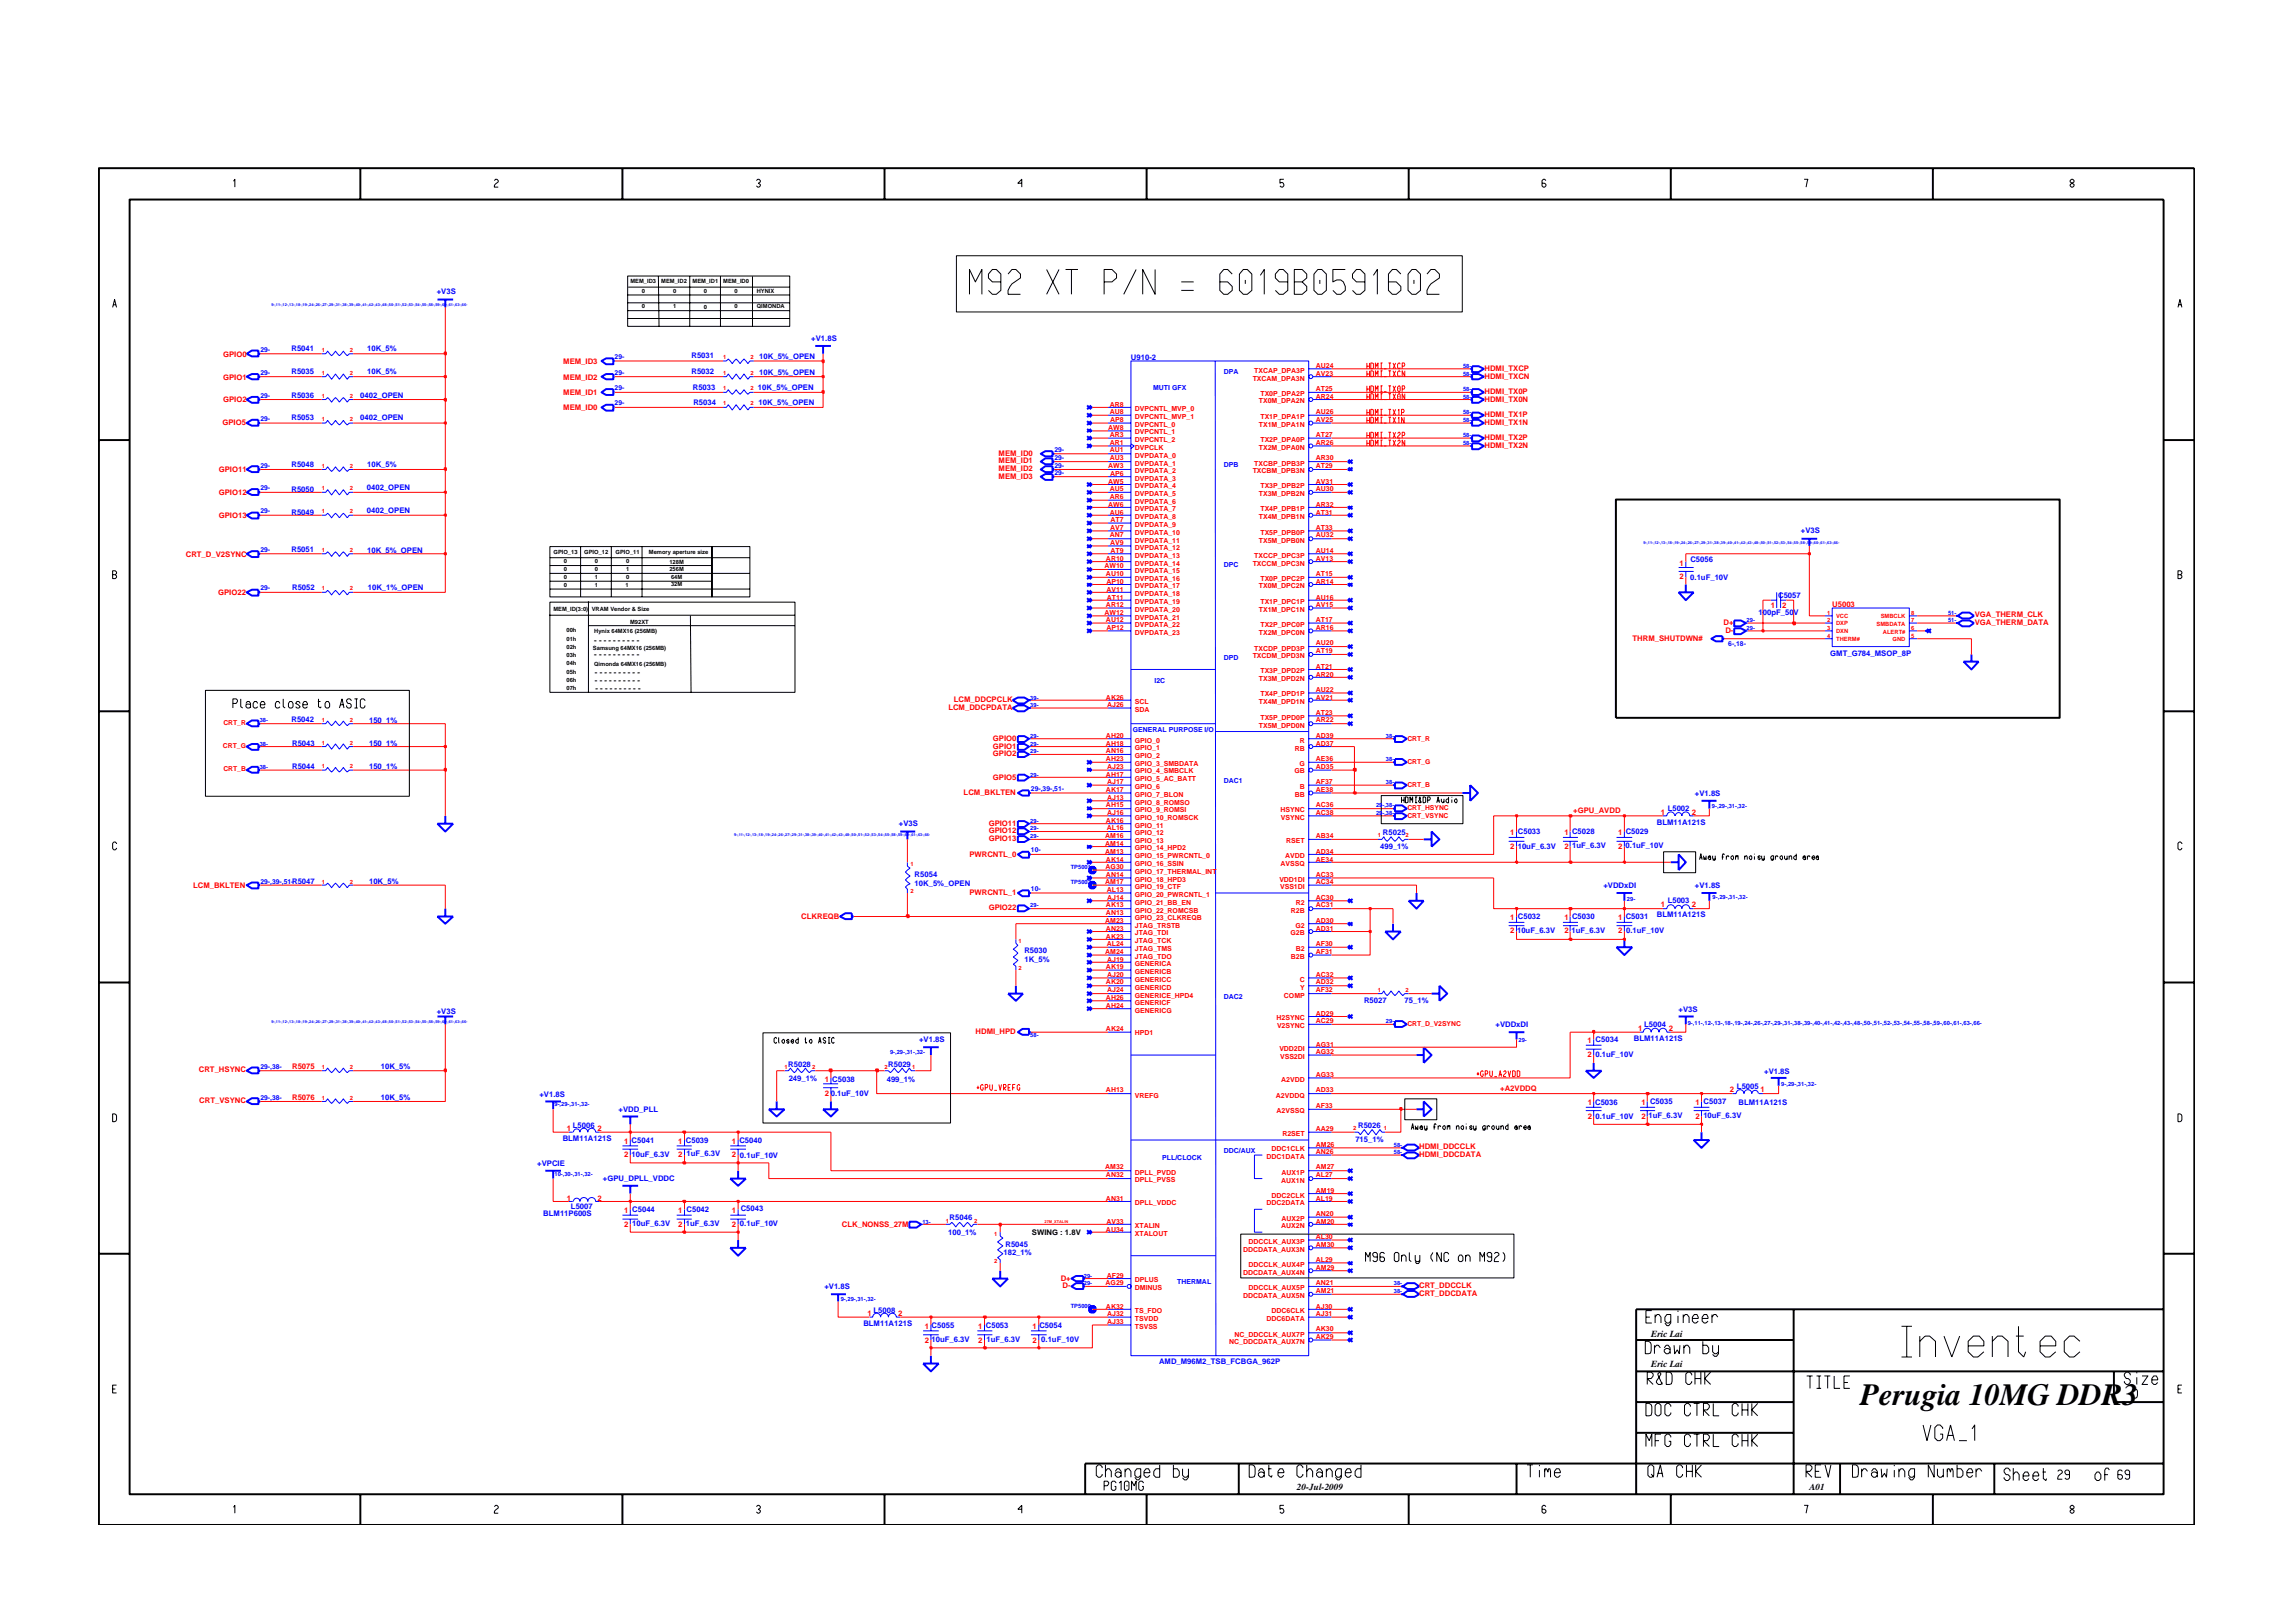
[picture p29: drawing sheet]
<svg xmlns="http://www.w3.org/2000/svg" width="297mm" height="210mm" viewBox="0 0 297 210" stroke-linecap="round" stroke-linejoin="round" font-family="sans-serif">
<defs><g id="words">
<text font-size="4" x="241" y="182">Perugia 10MG DDR3</text>
<g font-size="1.2">
<text x="213.9" y="173.2">Eric Lai</text>
<text x="213.9" y="177.2">Eric Lai</text>
<text x="168" y="193.1">20-Jul-2009</text>
<text x="234.4" y="193.1">A01</text>
</g>
<g font-size="1" fill="#00f">
<text x="56.6" y="38.1">+V3S</text>
<text x="37.8" y="45.5">R5041</text>
<text x="47.6" y="45.5">10K_5%</text>
<text x="89.6" y="46.4">R5031</text>
<text x="98.4" y="46.5">10K_5%_OPEN</text>
<text x="105.1" y="44.2">+V1.8S</text>
<text x="146.5" y="46.7">U910-2</text>
<text x="37.8" y="51.5">R5036</text>
<text x="37.8" y="48.5">R5035</text>
<text x="46.7" y="51.5">0402_OPEN</text>
<text x="47.6" y="48.5">10K_5%</text>
<text x="89.6" y="48.5">R5032</text>
<text x="89.7" y="50.5">R5033</text>
<text x="89.8" y="52.4">R5034</text>
<text x="98.2" y="50.6">10K_5%_OPEN</text>
<text x="98.3" y="52.5">10K_5%_OPEN</text>
<text x="98.4" y="48.5">10K_5%_OPEN</text>
<text x="37.8" y="54.5">R5053</text>
<text x="46.7" y="54.5">0402_OPEN</text>
<text x="37.8" y="63.7">R5050</text>
<text x="37.8" y="60.5">R5048</text>
<text x="47.5" y="63.4">0402_OPEN</text>
<text x="47.6" y="60.5">10K_5%</text>
<text x="37.8" y="71.5">R5051</text>
<text x="37.8" y="66.7">R5049</text>
<text x="47.5" y="66.5">0402_OPEN</text>
<text x="47.6" y="71.7">10K_5%_OPEN</text>
<text x="233.3" y="69">+V3S</text>
<text x="37.8" y="76.5">R5052</text>
<text x="47.6" y="76.5">10K_1%_OPEN</text>
<text x="219" y="75.1">0.1uF_10V</text>
<text x="219" y="72.8">C5056</text>
<text x="230.3" y="77.4">C5057</text>
<text x="227.8" y="79.6">100pF_50V</text>
<text x="237.1" y="84.9">GMT_G784_MSOP_8P</text>
<text x="37.8" y="93.6">R5042</text>
<text x="47.8" y="93.7">150_1%</text>
<text x="37.8" y="99.6">R5044</text>
<text x="37.8" y="96.6">R5043</text>
<text x="47.8" y="99.7">150_1%</text>
<text x="47.8" y="96.6">150_1%</text>
<text x="116.4" y="107">+V3S</text>
<text x="214.6" y="106.9">BLM11A121S</text>
<text x="216" y="105.1">L5002</text>
<text x="219.6" y="103.1">+V1.8S</text>
<text x="118.5" y="113.6">R5054</text>
<text x="178.8" y="109.9">499_1%</text>
<text x="179.2" y="108.2">R5025</text>
<text x="196.6" y="110">10uF_6.3V</text>
<text x="203.7" y="109.9">1uF_6.3V</text>
<text x="210.6" y="109.8">0.1uF_10V</text>
<text x="37.8" y="114.6">R5047</text>
<text x="47.8" y="114.5">10K_5%</text>
<text x="118.5" y="114.8">10K_5%_OPEN</text>
<text x="207.7" y="115">+VDDxDI</text>
<text x="214.6" y="118.8">BLM11A121S</text>
<text x="216" y="117">L5003</text>
<text x="219.6" y="115">+V1.8S</text>
<text x="132.7" y="124.7">1K_5%</text>
<text x="132.7" y="123.5">R5030</text>
<text x="196.5" y="120.9">10uF_6.3V</text>
<text x="203.6" y="120.9">1uF_6.3V</text>
<text x="210.7" y="120.9">0.1uF_10V</text>
<text x="56.6" y="131.3">+V3S</text>
<text x="176.7" y="130">R5027</text>
<text x="181.9" y="130">75_1%</text>
<text x="217.4" y="131">+V3S</text>
<text x="119.1" y="135">+V1.8S</text>
<text x="193.7" y="133.1">+VDDxDI</text>
<text x="206.7" y="136.9">0.1uF_10V</text>
<text x="211.7" y="134.8">BLM11A121S</text>
<text x="213" y="133">L5004</text>
<text x="49.3" y="138.5">10K_5%</text>
<text x="49.3" y="142.4">10K_5%</text>
<text x="69.9" y="142.1">+V1.8S</text>
<text x="102.1" y="138.2">R5028</text>
<text x="102.2" y="140">249_1%</text>
<text x="107.6" y="141.9">0.1uF_10V</text>
<text x="114.9" y="140.2">499_1%</text>
<text x="115.1" y="138.3">R5029</text>
<text x="225" y="141.1">L5005</text>
<text x="225.2" y="143.2">BLM11A121S</text>
<text x="228.5" y="139.1">+V1.8S</text>
<text x="72.9" y="147.8">BLM11A121S</text>
<text x="74.2" y="146.1">L5006</text>
<text x="80.1" y="144.1">+VDD_PLL</text>
<text x="81.8" y="149.9">10uF_6.3V</text>
<text x="88.9" y="149.8">1uF_6.3V</text>
<text x="95.9" y="150">0.1uF_10V</text>
<text x="175.6" y="147.9">715_1%</text>
<text x="175.9" y="146.2">R5026</text>
<text x="206.7" y="145">0.1uF_10V</text>
<text x="213.6" y="144.9">1uF_6.3V</text>
<text x="220.7" y="144.9">10uF_6.3V</text>
<text x="69.6" y="151">+VPCIE</text>
<text x="78.1" y="153.1">+GPU_DPLL_VDDC</text>
<text x="70.4" y="157.6">BLM11P600S</text>
<text x="74" y="156.7">L5007</text>
<text x="81.9" y="158.9">10uF_6.3V</text>
<text x="88.9" y="158.9">1uF_6.3V</text>
<text x="95.9" y="158.9">0.1uF_10V</text>
<text x="96" y="156.9">C5043</text>
<text x="122.8" y="160">100_1%</text>
<text x="123" y="158">R5046</text>
<text x="130.2" y="161.5">R5045</text>
<text x="106.8" y="167">+V1.8S</text>
<text x="130" y="162.6">182_1%</text>
<text x="111.8" y="171.7">BLM11A121S</text>
<text x="113.2" y="170">L5008</text>
<text x="120.7" y="173.8">10uF_6.3V</text>
<text x="127.8" y="173.8">1uF_6.3V</text>
<text x="134.9" y="173.8">0.1uF_10V</text>
<text x="150.1" y="176.6">AMD_M96M2_TSB_FCBGA_962P</text>
</g>
<g font-size="1" fill="#f00">
<text x="28.9" y="46.2">GPIO0</text>
<text x="73" y="47.1">MEM_ID3</text>
<text x="28.9" y="49.2">GPIO1</text>
<text x="28.9" y="52.1">GPIO2</text>
<text x="73" y="49.2">MEM_ID2</text>
<text x="73" y="51.1">MEM_ID1</text>
<text x="73" y="53.2">MEM_ID0</text>
<text x="192.3" y="52.1">HDMI_TX0N</text>
<text x="192.3" y="54">HDMI_TX1P</text>
<text x="192.3" y="49.1">HDMI_TXCN</text>
<text x="192.3" y="48.1">HDMI_TXCP</text>
<text x="192.3" y="51">HDMI_TX0P</text>
<text x="28.8" y="55">GPIO5</text>
<text x="129.4" y="59.1">MEM_ID0</text>
<text x="192.3" y="58.1">HDMI_TX2N</text>
<text x="192.3" y="57">HDMI_TX2P</text>
<text x="192.3" y="55">HDMI_TX1N</text>
<text x="28.3" y="64.2">GPIO12</text>
<text x="28.3" y="61.2">GPIO11</text>
<text x="129.4" y="60">MEM_ID1</text>
<text x="129.4" y="61">MEM_ID2</text>
<text x="129.4" y="62">MEM_ID3</text>
<text x="28.3" y="67.1">GPIO13</text>
<text x="24.1" y="72.1">CRT_D_V2SYNC</text>
<text x="28.3" y="77">GPIO22</text>
<text x="217.6" y="73.3">1</text>
<text x="217.6" y="75">2</text>
<text x="211.5" y="83">THRM_SHUTDWN#</text>
<text x="223.3" y="81">D+</text>
<text x="223.5" y="82">D-</text>
<text x="229.4" y="78.8">1</text>
<text x="230.9" y="78.8">2</text>
<text x="237.3" y="78.6">U5003</text>
<text x="255.8" y="80">VGA_THERM_CLK</text>
<text x="255.8" y="81">VGA_THERM_DATA</text>
<text x="122.9" y="92">LCM_DDCPDATA</text>
<text x="123.6" y="91">LCM_DDCPCLK</text>
<text x="128.6" y="96">GPIO0</text>
<text x="128.6" y="97">GPIO1</text>
<text x="128.6" y="97.9">GPIO2</text>
<text x="128.6" y="101">GPIO5</text>
<text x="124.8" y="103">LCM_BKLTEN</text>
<text x="128.1" y="107">GPIO11</text>
<text x="128.1" y="107.9">GPIO12</text>
<text x="203.8" y="105.3">+GPU_AVDD</text>
<text x="215.2" y="105.6">1</text>
<text x="219.1" y="105.6">2</text>
<text x="125.6" y="111">PWRCNTL_0</text>
<text x="128.1" y="108.9">GPIO13</text>
<text x="195.6" y="108.2">1 C5033</text>
<text x="195.6" y="110">2</text>
<text x="202.7" y="108.2">1 C5028</text>
<text x="202.7" y="110">2</text>
<text x="209.6" y="108.2">1 C5029</text>
<text x="209.6" y="110">2</text>
<text x="25" y="115">LCM_BKLTEN</text>
<text x="103.8" y="119">CLKREQB</text>
<text x="125.6" y="116">PWRCNTL_1</text>
<text x="128.1" y="117.9">GPIO22</text>
<text x="195.6" y="119.2">1 C5032</text>
<text x="202.7" y="119.2">1 C5030</text>
<text x="209.6" y="119.2">1 C5031</text>
<text x="215.2" y="117.5">1</text>
<text x="219.1" y="117.5">2</text>
<text x="195.6" y="120.9">2</text>
<text x="202.7" y="120.9">2</text>
<text x="209.6" y="120.9">2</text>
<text x="126.4" y="133.9">HDMI_HPD</text>
<text x="205.6" y="135.2">1 C5034</text>
<text x="205.6" y="136.9">2</text>
<text x="212.2" y="133.5">1</text>
<text x="216.2" y="133.5">2</text>
<text x="25.8" y="138.9">CRT_HSYNC</text>
<text x="25.8" y="142.9">CRT_VSYNC</text>
<text x="37.8" y="138.5">R5075</text>
<text x="37.8" y="142.4">R5076</text>
<text x="106.8" y="140.2">1 C5038</text>
<text x="106.8" y="141.9">2</text>
<text x="194.3" y="141.4">+A2VDDQ</text>
<text x="205.7" y="143.2">1 C5036</text>
<text x="212.6" y="143.2">1 C5035</text>
<text x="219.7" y="143.2">1 C5037</text>
<text x="224.1" y="141.5">2</text>
<text x="228.1" y="141.5">1</text>
<text x="73.4" y="146.5">1</text>
<text x="77.4" y="146.5">2</text>
<text x="80.8" y="148.2">1 C5041</text>
<text x="80.8" y="149.9">2</text>
<text x="87.9" y="148.2">1 C5039</text>
<text x="87.9" y="149.9">2</text>
<text x="94.8" y="148.2">1 C5040</text>
<text x="94.8" y="149.9">2</text>
<text x="183.8" y="148.9">HDMI_DDCCLK</text>
<text x="183.8" y="149.9">HDMI_DDCDATA</text>
<text x="205.7" y="145">2</text>
<text x="212.6" y="145">2</text>
<text x="219.7" y="145">2</text>
<text x="73.4" y="155.6">1</text>
<text x="77.4" y="155.6">2</text>
<text x="80.8" y="157.2">1 C5044</text>
<text x="80.8" y="158.9">2</text>
<text x="87.9" y="157.2">1 C5042</text>
<text x="87.9" y="158.9">2</text>
<text x="94.8" y="157.2">1</text>
<text x="94.8" y="158.9">2</text>
<text x="109.1" y="158.9">CLK_NONSS_27M</text>
<text x="137.4" y="165.9">D+</text>
<text x="137.7" y="166.9">D-</text>
<text x="183.8" y="167.9">CRT_DDCDATA</text>
<text x="183.8" y="166.9">CRT_DDCCLK</text>
<text x="112.4" y="170.5">1</text>
<text x="116.4" y="170.5">2</text>
<text x="119.8" y="172.2">1 C5055</text>
<text x="119.8" y="173.9">2</text>
<text x="126.7" y="172.2">1 C5053</text>
<text x="126.7" y="173.9">2</text>
<text x="133.8" y="172.2">1 C5054</text>
<text x="133.8" y="173.9">2</text>
</g>
<g font-size="1">
<text x="77" y="83.3">- - - - - - - - - -</text>
<text x="77" y="85.2">- - - - - - - - - -</text>
<text x="77.1" y="88.5">- - - - - - - - - -</text>
<text x="77.1" y="87.4">- - - - - - - - - -</text>
<text x="77.2" y="89.5">- - - - - - - - - -</text>
<text x="133.7" y="160">SWING : 1.8V</text>
</g>
<g font-size=".9" fill="#00f">
<text x="33.7" y="45.6">29-</text>
<text x="79.6" y="46.5">29-</text>
<text x="33.7" y="51.5">29-</text>
<text x="33.7" y="48.5">29-</text>
<text x="79.6" y="48.5">29-</text>
<text x="79.6" y="50.6">29-</text>
<text x="79.6" y="52.5">29-</text>
<text x="149.4" y="50.6">MUTI GFX</text>
<text x="158.5" y="48.5">DPA</text>
<text x="33.7" y="54.6">29-</text>
<text x="136.6" y="59.5">29-</text>
<text x="136.6" y="58.5">29-</text>
<text x="33.7" y="63.5">29-</text>
<text x="33.7" y="60.6">29-</text>
<text x="136.6" y="61.5">29-</text>
<text x="136.6" y="60.6">29-</text>
<text x="158.5" y="60.5">DPB</text>
<text x="33.7" y="66.5">29-</text>
<text x="33.7" y="71.5">29-</text>
<text x="33.7" y="76.5">29-</text>
<text x="158.5" y="73.4">DPC</text>
<text x="223.9" y="83.7">6-,18-</text>
<text x="149.5" y="88.4">I2C</text>
<text x="158.5" y="85.5">DPD</text>
<text x="146.8" y="94.8">GENERAL PURPOSE I/O</text>
<text x="158.5" y="101.4">DAC1</text>
<text x="133.5" y="102.5">29-,39-,51-</text>
<text x="133.5" y="110.4">10-</text>
<text x="33.7" y="114.5">29-,39-,51-</text>
<text x="133.5" y="115.4">10-</text>
<text x="158.5" y="129.4">DAC2</text>
<text x="33.7" y="138.5">29-,38-</text>
<text x="33.7" y="142.4">29-,38-</text>
<text x="158.5" y="149.4">DDC/AUX</text>
<text x="150.6" y="150.3">PLL/CLOCK</text>
<text x="152.5" y="166.3">THERMAL</text>
</g>
<g font-size=".9" fill="#f00">
<text x="170.5" y="47.7">AU24</text>
<text x="143.8" y="52.7">AR8</text>
<text x="143.8" y="53.6">AU8</text>
<text x="147" y="53.3">DVPCNTL_MVP_0</text>
<text x="162.3" y="49.3">TXCAM_DPA3N</text>
<text x="162.5" y="48.3">TXCAP_DPA3P</text>
<text x="163.1" y="52.3">TX0M_DPA2N</text>
<text x="163.3" y="51.3">TX0P_DPA2P</text>
<text x="170.5" y="48.7">AV23</text>
<text x="170.5" y="53.6">AU26</text>
<text x="170.5" y="51.7">AR24</text>
<text x="170.5" y="50.7">AT25</text>
<text x="143.6" y="55.7">AW8</text>
<text x="143.8" y="59.6">AU3</text>
<text x="143.8" y="57.7">AR1</text>
<text x="143.8" y="56.7">AR3</text>
<text x="143.8" y="58.6">AU1</text>
<text x="143.8" y="54.6">AP8</text>
<text x="147" y="58.3">DVPCLK</text>
<text x="147" y="55.3">DVPCNTL_0</text>
<text x="147" y="56.2">DVPCNTL_1</text>
<text x="147" y="57.3">DVPCNTL_2</text>
<text x="147" y="54.3">DVPCNTL_MVP_1</text>
<text x="147" y="59.3">DVPDATA_0</text>
<text x="163.1" y="58.3">TX2M_DPA0N</text>
<text x="163.1" y="55.3">TX1M_DPA1N</text>
<text x="163.3" y="57.3">TX2P_DPA0P</text>
<text x="163.3" y="54.3">TX1P_DPA1P</text>
<text x="170.5" y="59.6">AR30</text>
<text x="170.5" y="57.7">AR26</text>
<text x="170.5" y="56.7">AT27</text>
<text x="170.5" y="54.6">AV25</text>
<text x="143.6" y="62.7">AW5</text>
<text x="143.6" y="65.6">AW6</text>
<text x="143.6" y="60.6">AW3</text>
<text x="143.8" y="63.6">AU5</text>
<text x="143.8" y="64.6">AR6</text>
<text x="143.8" y="61.7">AP6</text>
<text x="147" y="62.3">DVPDATA_3</text>
<text x="147" y="63.3">DVPDATA_4</text>
<text x="147" y="64.3">DVPDATA_5</text>
<text x="147" y="65.3">DVPDATA_6</text>
<text x="147" y="60.3">DVPDATA_1</text>
<text x="147" y="61.2">DVPDATA_2</text>
<text x="162.3" y="61.2">TXCBM_DPB3N</text>
<text x="162.5" y="60.3">TXCBP_DPB3P</text>
<text x="163.1" y="64.3">TX3M_DPB2N</text>
<text x="163.3" y="63.3">TX3P_DPB2P</text>
<text x="170.5" y="65.6">AR32</text>
<text x="170.5" y="60.6">AT29</text>
<text x="170.5" y="63.6">AU30</text>
<text x="170.5" y="62.7">AV31</text>
<text x="143.8" y="69.6">AN7</text>
<text x="143.8" y="66.7">AU6</text>
<text x="143.8" y="68.6">AV7</text>
<text x="143.8" y="70.6">AV9</text>
<text x="143.9" y="71.7">AT9</text>
<text x="143.9" y="67.7">AT7</text>
<text x="147" y="66.2">DVPDATA_7</text>
<text x="147" y="67.3">DVPDATA_8</text>
<text x="147" y="69.3">DVPDATA_10</text>
<text x="147" y="70.3">DVPDATA_11</text>
<text x="147" y="71.2">DVPDATA_12</text>
<text x="147" y="68.3">DVPDATA_9</text>
<text x="163.1" y="70.3">TX5M_DPB0N</text>
<text x="163.1" y="67.3">TX4M_DPB1N</text>
<text x="163.3" y="66.2">TX4P_DPB1P</text>
<text x="163.3" y="69.3">TX5P_DPB0P</text>
<text x="170.5" y="71.7">AU14</text>
<text x="170.5" y="69.6">AU32</text>
<text x="170.5" y="68.6">AT33</text>
<text x="170.5" y="66.7">AT31</text>
<text x="143.1" y="73.6">AW10</text>
<text x="143.3" y="72.7">AR10</text>
<text x="143.3" y="74.6">AU10</text>
<text x="143.3" y="75.6">AP10</text>
<text x="143.3" y="76.7">AV11</text>
<text x="143.4" y="77.7">AT11</text>
<text x="147" y="72.2">DVPDATA_13</text>
<text x="147" y="73.3">DVPDATA_14</text>
<text x="147" y="74.3">DVPDATA_15</text>
<text x="147" y="75.3">DVPDATA_16</text>
<text x="147" y="76.2">DVPDATA_17</text>
<text x="147" y="77.2">DVPDATA_18</text>
<text x="162.3" y="73.3">TXCCM_DPC3N</text>
<text x="162.5" y="72.2">TXCCP_DPC3P</text>
<text x="163.1" y="76.2">TX0M_DPC2N</text>
<text x="163.3" y="75.3">TX0P_DPC2P</text>
<text x="170.5" y="72.7">AV13</text>
<text x="170.5" y="77.7">AU16</text>
<text x="170.5" y="75.6">AR14</text>
<text x="170.5" y="74.6">AT15</text>
<text x="143.1" y="79.6">AW12</text>
<text x="143.3" y="78.6">AR12</text>
<text x="143.3" y="80.6">AU12</text>
<text x="143.3" y="81.6">AP12</text>
<text x="147" y="78.3">DVPDATA_19</text>
<text x="147" y="79.3">DVPDATA_20</text>
<text x="147" y="80.3">DVPDATA_21</text>
<text x="147" y="81.2">DVPDATA_22</text>
<text x="147" y="82.2">DVPDATA_23</text>
<text x="163.1" y="82.2">TX2M_DPC0N</text>
<text x="163.1" y="79.3">TX1M_DPC1N</text>
<text x="163.3" y="78.3">TX1P_DPC1P</text>
<text x="163.3" y="81.2">TX2P_DPC0P</text>
<text x="170.5" y="83.6">AU20</text>
<text x="170.5" y="81.6">AR16</text>
<text x="170.5" y="80.6">AT17</text>
<text x="170.5" y="78.6">AV15</text>
<text x="162.3" y="85.3">TXCDM_DPD3N</text>
<text x="162.5" y="84.3">TXCDP_DPD3P</text>
<text x="163.1" y="88.3">TX3M_DPD2N</text>
<text x="163.3" y="87.2">TX3P_DPD2P</text>
<text x="170.5" y="84.6">AT19</text>
<text x="170.5" y="89.6">AU22</text>
<text x="170.5" y="87.7">AR20</text>
<text x="170.5" y="86.6">AT21</text>
<text x="28.9" y="93.9">CRT_R</text>
<text x="143.3" y="90.6">AK26</text>
<text x="143.3" y="95.6">AH20</text>
<text x="143.4" y="91.6">AJ26</text>
<text x="147" y="92.2">SDA</text>
<text x="147" y="91.2">SCL</text>
<text x="163.1" y="91.2">TX4M_DPD1N</text>
<text x="163.1" y="94.3">TX5M_DPD0N</text>
<text x="163.3" y="90.2">TX4P_DPD1P</text>
<text x="163.3" y="93.2">TX5P_DPD0P</text>
<text x="170.5" y="90.6">AV21</text>
<text x="170.5" y="93.6">AR22</text>
<text x="170.5" y="92.7">AT23</text>
<text x="170.5" y="95.6">AD39</text>
<text x="182.3" y="95.9">CRT_R</text>
<text x="28.9" y="97">CRT_G</text>
<text x="28.9" y="99.9">CRT_B</text>
<text x="143.3" y="100.6">AH17</text>
<text x="143.3" y="97.6">AN16</text>
<text x="143.3" y="98.6">AH23</text>
<text x="143.3" y="96.6">AH18</text>
<text x="143.4" y="101.6">AJ17</text>
<text x="143.4" y="99.6">AJ23</text>
<text x="147" y="98.2">GPIO_2</text>
<text x="147" y="99.3">GPIO_3_SMBDATA</text>
<text x="147" y="100.2">GPIO_4_SMBCLK</text>
<text x="147" y="101.2">GPIO_5_AC_BATT</text>
<text x="147" y="96.2">GPIO_0</text>
<text x="147" y="97.2">GPIO_1</text>
<text x="167.7" y="100.2">GB</text>
<text x="167.7" y="97.2">RB</text>
<text x="168.3" y="99.3">G</text>
<text x="168.4" y="96.2">R</text>
<text x="170.5" y="101.6">AF37</text>
<text x="170.5" y="96.6">AD37</text>
<text x="170.5" y="98.6">AE36</text>
<text x="170.5" y="99.6">AD35</text>
<text x="182.3" y="102">CRT_B</text>
<text x="182.3" y="98.9">CRT_G</text>
<text x="143.3" y="102.6">AK17</text>
<text x="143.3" y="104.6">AH15</text>
<text x="143.3" y="106.6">AK16</text>
<text x="143.4" y="107.6">AL16</text>
<text x="143.4" y="103.6">AJ13</text>
<text x="143.4" y="105.6">AJ16</text>
<text x="147" y="102.2">GPIO_6</text>
<text x="147" y="103.2">GPIO_7_BLON</text>
<text x="147" y="104.3">GPIO_8_ROMSO</text>
<text x="147" y="105.2">GPIO_9_ROMSI</text>
<text x="147" y="106.2">GPIO_10_ROMSCK</text>
<text x="147" y="107.2">GPIO_11</text>
<text x="165.9" y="105.2">HSYNC</text>
<text x="165.9" y="106.2">VSYNC</text>
<text x="167.7" y="103.2">BB</text>
<text x="168.4" y="102.2">B</text>
<text x="170.5" y="102.6">AE38</text>
<text x="170.5" y="105.6">AC38</text>
<text x="170.5" y="104.6">AC36</text>
<text x="182.3" y="105.9">CRT_VSYNC</text>
<text x="182.3" y="104.9">CRT_HSYNC</text>
<text x="143.2" y="108.6">AM16</text>
<text x="143.2" y="109.6">AM14</text>
<text x="143.2" y="110.6">AM13</text>
<text x="143.2" y="112.5">AG30</text>
<text x="143.3" y="113.6">AN14</text>
<text x="143.3" y="111.6">AK14</text>
<text x="147" y="113.2">GPIO_17_THERMAL_INT</text>
<text x="147" y="108.2">GPIO_12</text>
<text x="147" y="109.2">GPIO_13</text>
<text x="147" y="110.2">GPIO_14_HPD2</text>
<text x="147" y="111.2">GPIO_15_PWRCNTL_0</text>
<text x="147" y="112.2">GPIO_16_SSIN</text>
<text x="165.9" y="112.2">AVSSQ</text>
<text x="166.5" y="111.2">AVDD</text>
<text x="166.6" y="109.2">RSET</text>
<text x="170.5" y="110.6">AD34</text>
<text x="170.5" y="111.6">AE34</text>
<text x="170.5" y="113.6">AC33</text>
<text x="170.5" y="108.6">AB34</text>
<text x="143.2" y="119.6">AM23</text>
<text x="143.2" y="114.6">AM17</text>
<text x="143.3" y="117.5">AK13</text>
<text x="143.3" y="118.6">AN13</text>
<text x="143.4" y="115.6">AL13</text>
<text x="143.4" y="116.6">AJ14</text>
<text x="147" y="114.2">GPIO_18_HPD3</text>
<text x="147" y="115.2">GPIO_19_CTF</text>
<text x="147" y="116.2">GPIO_20_PWRCNTL_1</text>
<text x="147" y="117.2">GPIO_21_BB_EN</text>
<text x="147" y="118.2">GPIO_22_ROMCSB</text>
<text x="147" y="119.2">GPIO_23_CLKREQB</text>
<text x="165.7" y="114.2">VDD1DI</text>
<text x="165.8" y="115.2">VSS1DI</text>
<text x="167.2" y="118.2">R2B</text>
<text x="167.9" y="117.2">R2</text>
<text x="170.5" y="114.6">AC34</text>
<text x="170.5" y="116.6">AC30</text>
<text x="170.5" y="117.5">AC31</text>
<text x="170.5" y="119.6">AD30</text>
<text x="143.2" y="123.6">AM24</text>
<text x="143.3" y="121.6">AK23</text>
<text x="143.3" y="120.6">AN23</text>
<text x="143.3" y="125.6">AK19</text>
<text x="143.4" y="122.5">AL24</text>
<text x="143.4" y="124.6">AJ19</text>
<text x="147" y="123.2">JTAG_TMS</text>
<text x="147" y="120.2">JTAG_TRSTB</text>
<text x="147" y="122.2">JTAG_TCK</text>
<text x="147" y="121.2">JTAG_TDI</text>
<text x="147" y="124.2">JTAG_TDO</text>
<text x="147" y="125.2">GENERICA</text>
<text x="167.2" y="121.2">G2B</text>
<text x="167.2" y="124.2">B2B</text>
<text x="167.8" y="120.2">G2</text>
<text x="167.9" y="123.2">B2</text>
<text x="170.5" y="122.5">AF30</text>
<text x="170.5" y="123.6">AF31</text>
<text x="170.5" y="120.6">AD31</text>
<text x="143.3" y="129.6">AH26</text>
<text x="143.3" y="130.6">AH24</text>
<text x="143.3" y="127.5">AK20</text>
<text x="143.4" y="126.6">AJ20</text>
<text x="143.4" y="128.6">AJ24</text>
<text x="147" y="130.2">GENERICF</text>
<text x="147" y="131.2">GENERICG</text>
<text x="147" y="126.2">GENERICB</text>
<text x="147" y="127.2">GENERICC</text>
<text x="147" y="128.2">GENERICD</text>
<text x="147" y="129.2">GENERICE_HPD4</text>
<text x="166.3" y="129.2">COMP</text>
<text x="168.4" y="127.2">C</text>
<text x="168.4" y="128.2">Y</text>
<text x="170.5" y="126.6">AC32</text>
<text x="170.5" y="128.6">AF32</text>
<text x="170.5" y="127.5">AD32</text>
<text x="170.5" y="131.6">AD29</text>
<text x="143.3" y="133.5">AK24</text>
<text x="147" y="134.1">HPD1</text>
<text x="165.4" y="132.2">H2SYNC</text>
<text x="165.4" y="133.2">V2SYNC</text>
<text x="165.7" y="136.2">VDD2DI</text>
<text x="165.8" y="137.2">VSS2DI</text>
<text x="170.5" y="132.5">AC29</text>
<text x="170.5" y="135.6">AG31</text>
<text x="170.5" y="136.5">AG32</text>
<text x="182.3" y="132.9">CRT_D_V2SYNC</text>
<text x="143.3" y="141.5">AH13</text>
<text x="147" y="142.2">VREFG</text>
<text x="165.3" y="142.2">A2VDDQ</text>
<text x="166" y="140.2">A2VDD</text>
<text x="170.5" y="139.6">AG33</text>
<text x="170.5" y="141.5">AD33</text>
<text x="170.5" y="143.5">AF33</text>
<text x="164.7" y="149.1">DDC1CLK</text>
<text x="165.4" y="144.1">A2VSSQ</text>
<text x="166.1" y="147.2">R2SET</text>
<text x="170.5" y="148.5">AM26</text>
<text x="170.5" y="149.5">AN26</text>
<text x="170.5" y="146.5">AA29</text>
<text x="143.2" y="151.5">AM32</text>
<text x="143.3" y="152.5">AN32</text>
<text x="143.3" y="155.6">AN31</text>
<text x="147" y="153.2">DPLL_PVSS</text>
<text x="147" y="152.2">DPLL_PVDD</text>
<text x="164.1" y="150.1">DDC1DATA</text>
<text x="164.7" y="155.1">DDC2CLK</text>
<text x="166" y="153.2">AUX1N</text>
<text x="166" y="152.2">AUX1P</text>
<text x="170.5" y="155.6">AL19</text>
<text x="170.5" y="154.5">AM19</text>
<text x="170.5" y="152.5">AL27</text>
<text x="170.5" y="151.5">AM27</text>
<text x="143.3" y="159.5">AU34</text>
<text x="143.3" y="158.5">AV33</text>
<text x="147" y="156.2">DPLL_VDDC</text>
<text x="147" y="159.1">XTALIN</text>
<text x="147" y="160.1">XTALOUT</text>
<text x="161.7" y="161.1">DDCCLK_AUX3P</text>
<text x="164.1" y="156.2">DDC2DATA</text>
<text x="166" y="159.1">AUX2N</text>
<text x="166" y="158.2">AUX2P</text>
<text x="170.5" y="160.6">AL30</text>
<text x="170.5" y="161.5">AM30</text>
<text x="170.5" y="158.5">AM20</text>
<text x="170.5" y="157.5">AN20</text>
<text x="143.2" y="166.5">AG29</text>
<text x="143.4" y="165.5">AF29</text>
<text x="147" y="166.1">DPLUS</text>
<text x="147" y="167.2">DMINUS</text>
<text x="161" y="162.2">DDCDATA_AUX3N</text>
<text x="161" y="165.1">DDCDATA_AUX4N</text>
<text x="161.7" y="164.1">DDCCLK_AUX4P</text>
<text x="161.7" y="167.2">DDCCLK_AUX5P</text>
<text x="170.5" y="163.5">AL29</text>
<text x="170.5" y="166.5">AN21</text>
<text x="170.5" y="164.5">AM29</text>
<text x="170.5" y="167.5">AM21</text>
<text x="143.3" y="169.5">AK32</text>
<text x="143.4" y="170.5">AJ32</text>
<text x="143.4" y="171.5">AJ33</text>
<text x="147" y="171.1">TSVDD</text>
<text x="147" y="172.2">TSVSS</text>
<text x="147" y="170.1">TS_FDO</text>
<text x="159.9" y="173.2">NC_DDCCLK_AUX7P</text>
<text x="161" y="168.2">DDCDATA_AUX5N</text>
<text x="164.1" y="171.1">DDC6DATA</text>
<text x="164.7" y="170.1">DDC6CLK</text>
<text x="170.5" y="169.5">AJ30</text>
<text x="170.5" y="170.5">AJ31</text>
<text x="170.5" y="172.5">AK30</text>
<text x="170.5" y="173.5">AK29</text>
<text x="159.2" y="174.1">NC_DDCDATA_AUX7N</text>
</g>
<g font-size=".7">
<text x="81.7" y="36.7">MEM_ID3</text>
<text x="83.1" y="38">0</text>
<text x="83.1" y="39.9">0</text>
<text x="85.7" y="36.7">MEM_ID2</text>
<text x="87.2" y="38">0</text>
<text x="87.2" y="39.9">1</text>
<text x="89.7" y="36.7">MEM_ID1</text>
<text x="91.2" y="38">0</text>
<text x="91.2" y="40">0</text>
<text x="93.7" y="36.7">MEM_ID0</text>
<text x="95.2" y="37.9">0</text>
<text x="95.2" y="39.9">0</text>
<text x="98" y="38">HYNIX</text>
<text x="98" y="39.9">QIMONDA</text>
<text x="71.7" y="71.8">GPIO_13</text>
<text x="75.7" y="71.8">GPIO_12</text>
<text x="79.7" y="71.8">GPIO_11</text>
<text x="84.1" y="71.8">Memory aperture size</text>
<text x="73.1" y="75">0</text>
<text x="73.1" y="76">0</text>
<text x="73.1" y="74">0</text>
<text x="73.1" y="73">0</text>
<text x="77" y="75">1</text>
<text x="77" y="73">0</text>
<text x="77" y="76">1</text>
<text x="77" y="74">0</text>
<text x="81" y="76">1</text>
<text x="81.1" y="75">0</text>
<text x="81.1" y="74">1</text>
<text x="81.1" y="73">0</text>
<text x="86.7" y="73">128M</text>
<text x="86.7" y="74">256M</text>
<text x="86.9" y="75.9">32M</text>
<text x="86.9" y="75">64M</text>
<text x="71.7" y="79.1">MEM_ID(3:0)</text>
<text x="73.4" y="83">01h</text>
<text x="73.4" y="81.8">00h</text>
<text x="76.7" y="79.1">VRAM Vendor &amp; Size</text>
<text x="77" y="82">Hynix 64MX16 (256MB)</text>
<text x="81.6" y="80.8">M92XT</text>
<text x="73.4" y="88.4">06h</text>
<text x="73.4" y="85.1">03h</text>
<text x="73.4" y="87.3">05h</text>
<text x="73.4" y="89.4">07h</text>
<text x="73.4" y="84.1">02h</text>
<text x="73.4" y="86.2">04h</text>
<text x="76.8" y="84.2">Samsung 64MX16 (256MB)</text>
<text x="77" y="86.3">Qimonda 64MX16 (256MB)</text>
</g>
<g font-size=".7" fill="#f00">
<text x="41.7" y="45.6">1</text>
<text x="45.3" y="45.6">2</text>
<text x="93.7" y="46.5">1</text>
<text x="97.2" y="46.5">2</text>
<text x="41.7" y="51.5">1</text>
<text x="41.7" y="48.5">1</text>
<text x="45.3" y="51.5">2</text>
<text x="45.3" y="48.5">2</text>
<text x="93.7" y="52.5">1</text>
<text x="93.7" y="48.5">1</text>
<text x="93.7" y="50.6">1</text>
<text x="97.2" y="52.5">2</text>
<text x="97.2" y="48.5">2</text>
<text x="97.2" y="50.6">2</text>
<text x="41.7" y="54.6">1</text>
<text x="45.3" y="54.6">2</text>
<text x="41.7" y="63.5">1</text>
<text x="41.7" y="60.6">1</text>
<text x="45.3" y="63.5">2</text>
<text x="45.3" y="60.6">2</text>
<text x="41.7" y="71.5">1</text>
<text x="41.7" y="66.5">1</text>
<text x="45.3" y="66.5">2</text>
<text x="45.3" y="71.5">2</text>
<text x="41.7" y="76.5">1</text>
<text x="45.3" y="76.5">2</text>
<text x="236.7" y="81.6">3</text>
<text x="236.7" y="80.6">2</text>
<text x="236.7" y="82.7">4</text>
<text x="236.7" y="79.6">1</text>
<text x="237.9" y="82">DXN</text>
<text x="237.9" y="81">DXP</text>
<text x="237.9" y="83">THERM#</text>
<text x="237.9" y="80.1">VCC</text>
<text x="243.1" y="81.1">SMBDATA</text>
<text x="243.6" y="80.1">SMBCLK</text>
<text x="243.9" y="82.2">ALERT#</text>
<text x="245.2" y="83.1">GND</text>
<text x="247.6" y="82.7">5</text>
<text x="247.6" y="79.6">8</text>
<text x="247.6" y="80.6">7</text>
<text x="247.6" y="81.6">6</text>
<text x="41.7" y="93.5">1</text>
<text x="45.3" y="93.5">2</text>
<text x="41.7" y="99.5">1</text>
<text x="41.7" y="96.5">1</text>
<text x="45.3" y="99.5">2</text>
<text x="45.3" y="96.5">2</text>
<text x="118" y="112.2">1</text>
<text x="178.5" y="108.5">1</text>
<text x="182.1" y="108.5">2</text>
<text x="41.7" y="114.5">1</text>
<text x="45.3" y="114.5">2</text>
<text x="118" y="115.7">2</text>
<text x="131.9" y="122.2">1</text>
<text x="131.9" y="125.7">2</text>
<text x="178.5" y="128.5">1</text>
<text x="182.1" y="128.5">2</text>
<text x="41.7" y="142.4">1</text>
<text x="41.7" y="138.5">1</text>
<text x="45.3" y="142.4">2</text>
<text x="45.3" y="138.5">2</text>
<text x="101.6" y="138.5">1</text>
<text x="105.2" y="138.5">2</text>
<text x="114.6" y="138.5">2</text>
<text x="118.1" y="138.5">1</text>
<text x="175.3" y="146.4">2</text>
<text x="179.3" y="146.4">1</text>
<text x="122.5" y="158.4">1</text>
<text x="126.2" y="158.4">2</text>
<text x="128.8" y="160.1">1</text>
<text x="128.8" y="163.6">2</text>
</g>
<g font-size=".7" fill="#00f">
<text x="189.5" y="47.7">58-</text>
<text x="189.5" y="51.7">58-</text>
<text x="189.5" y="50.7">58-</text>
<text x="189.5" y="48.7">58-</text>
<text x="189.5" y="53.6">58-</text>
<text x="189.5" y="57.7">58-</text>
<text x="189.5" y="56.7">58-</text>
<text x="189.5" y="54.6">58-</text>
<text x="226.3" y="81.6">29-</text>
<text x="226.3" y="80.6">29-</text>
<text x="252.4" y="79.6">51-</text>
<text x="252.4" y="80.6">51-</text>
<text x="33.6" y="93.6">38-</text>
<text x="133.5" y="91.6">39-</text>
<text x="133.5" y="90.6">39-</text>
<text x="133.5" y="95.6">29-</text>
<text x="179.5" y="95.6">38-</text>
<text x="33.6" y="96.6">38-</text>
<text x="33.6" y="99.6">38-</text>
<text x="133.5" y="96.6">29-</text>
<text x="133.5" y="97.6">29-</text>
<text x="133.5" y="100.6">29-</text>
<text x="179.5" y="101.6">38-</text>
<text x="179.5" y="98.6">38-</text>
<text x="133.5" y="106.6">29-</text>
<text x="133.5" y="107.6">29-</text>
<text x="178.2" y="105.6">29-,38-</text>
<text x="178.2" y="104.6">29-,38-</text>
<text x="221.8" y="104.7">9-,29-,31-,32-</text>
<text x="133.5" y="108.6">29-</text>
<text x="138.7" y="112.5">TP5001</text>
<text x="133.5" y="117.5">29-</text>
<text x="138.7" y="114.5">TP5002</text>
<text x="210.8" y="116.7">29-</text>
<text x="221.9" y="116.5">9-,29-,31-,32-</text>
<text x="115.3" y="136.6">9-,29-,31-,32-</text>
<text x="133.5" y="134.4">58-</text>
<text x="179.5" y="132.5">29-</text>
<text x="196.7" y="135">29-</text>
<text x="218.6" y="132.8">9-,11-,12-,13-,18-,19-,24-,26-,27-,29-,31-,38-,39-,40-,41-,42-,43-,48-,50-,51-,52-,53-,54-,55-,58-,59-,60-,61-,63-,66-</text>
<text x="71.8" y="143.3">9-,29-,31-,32-</text>
<text x="230.7" y="140.7">9-,29-,31-,32-</text>
<text x="180.6" y="148.5">58-</text>
<text x="180.6" y="149.6">58-</text>
<text x="71.8" y="152.3">10-,30-,31-,32-</text>
<text x="119.5" y="158.5">13-</text>
<text x="140.4" y="166.5">29-</text>
<text x="140.4" y="165.6">29-</text>
<text x="180.6" y="167.5">38-</text>
<text x="180.6" y="166.5">38-</text>
<text x="108.9" y="168.6">9-,29-,31-,32-</text>
<text x="138.7" y="169.4">TP5000</text>
</g>
<g font-size=".5" fill="#00f">
<text x="35.2" y="39.6">9-,11-,12-,13-,18-,19-,24-,26-,27-,29-,31-,38-,39-,40-,41-,42-,43-,48-,50-,51-,52-,53-,54-,55-,58-,59-,60-,61-,63-,66-</text>
<text x="212.9" y="70.4">9-,11-,12-,13-,18-,19-,24-,26-,27-,29-,31-,38-,39-,40-,41-,42-,43-,48-,50-,51-,52-,53-,54-,55-,58-,59-,60-,61-,63-,66-</text>
<text x="95.1" y="108.3">9-,11-,12-,13-,18-,19-,24-,26-,27-,29-,31-,38-,39-,40-,41-,42-,43-,48-,50-,51-,52-,53-,54-,55-,58-,59-,60-,61-,63-,66-</text>
<text x="35.2" y="132.5">9-,11-,12-,13-,18-,19-,24-,26-,27-,29-,31-,38-,39-,40-,41-,42-,43-,48-,50-,51-,52-,53-,54-,55-,58-,59-,60-,61-,63-,66-</text>
</g>
<text font-size=".5" fill="#f00" x="135.3" y="158.5">27M_XTALIN</text>
</g></defs>
<g fill="none" stroke="#00f" stroke-width=".25">
<path d="M56.7 38.8h2M57.7 38.8v1M31.9 51.8l.7-.4h.9v.8h-.9zM31.9 48.8l.7-.3h.9v.6h-.9zM31.9 45.8l.7-.4h.9v.8h-.9zM31.9 54.8l.7-.4h.9v.7h-.9zM33.5 51.8h.2M33.5 48.8h.2M33.5 54.8h.2M33.5 45.8h.2M77.9 46.8l.6-.4h.9v.8h-.9zM77.9 48.8l.6-.3h.9v.6h-.9z"/>
<path d="M77.9 50.8l.6-.4h.9v.8h-.9zM77.9 52.8l.6-.4h.9v.8h-.9zM79.4 46.8h.2M79.4 52.8h.2M79.4 48.8h.2M79.4 50.8h.2M105.6 44.8h2M106.6 44.8v1M134.8 59.8l.6-.4h.9v.7h-.9zM134.8 58.8l.6-.4h.9v.7h-.9zM136.3 59.8h.3M136.3 58.8h.3"/>
<path d="M140.8 52.5l.5 .5M140.8 53.5l.5 .5M140.8 54.6l.5 .5M140.8 57.5l.5 .5M140.8 56.5l.5 .5M140.8 55.6l.5 .4M141.1 52.8h.4M141.1 53.8h.4M141.1 54.8h.4M141.1 57.8h.4M141.1 56.8h.4M141.1 55.8h.4"/>
<path d="M141.3 52.5l-.5 .5M141.3 53.5l-.5 .5M141.3 54.6l-.5 .5M141.3 57.5l-.5 .5M141.3 56.5l-.5 .5M141.3 55.6l-.5 .4M174.5 59.8h.4M174.7 59.5l.5 .6M175.2 59.5l-.5 .6M190.4 51.8h.3M190.4 48.8h.3M190.4 53.8h.3"/>
<path d="M190.4 54.8h.3M190.4 57.8h.3M190.4 47.8h.3M190.4 50.8h.3M190.4 56.8h.3M190.7 51.4h.8l.7 .4-.7 .4h-.8zM190.7 47.4h.8l.7 .4-.7 .4h-.8zM190.7 48.5h.8l.7 .3-.7 .3h-.8zM190.7 50.4h.8l.7 .4-.7 .4h-.8zM190.7 56.4h.8l.7 .4-.7 .4h-.8zM190.7 57.4h.8l.7 .4-.7 .4h-.8zM190.7 54.4h.8l.7 .4-.7 .3h-.8z"/>
<path d="M190.7 53.5h.8l.7 .3-.7 .3h-.8zM31.9 66.7l.7-.3h.9v.8h-.9zM31.9 60.8l.7-.4h.9v.8h-.9zM31.9 71.7l.7-.3h.9v.8h-.9zM31.9 76.7l.7-.3h.9v.8h-.9zM31.9 63.8l.7-.4h.9v.7h-.9zM33.5 66.7h.2M33.5 63.8h.2M33.5 71.7h.2M33.5 76.7h.2M33.5 60.8h.2M134.8 61.8l.6-.4h.9v.8h-.9z"/>
<path d="M134.8 60.8l.6-.4h.9v.8h-.9zM136.3 60.8h.3M136.3 61.8h.3M140.8 62.5l.5 .5M140.8 78.5l.5 .5M140.8 72.5l.5 .5M140.8 68.5l.5 .5M140.8 77.5l.5 .5M140.8 64.5l.5 .6M140.8 76.5l.5 .5M140.8 75.6l.5 .4M140.8 67.5l.5 .5"/>
<path d="M140.8 66.5l.5 .5M140.8 69.5l.5 .5M140.8 63.5l.5 .5M140.8 70.6l.5 .4M140.8 73.5l.5 .5M140.8 79.5l.5 .5M140.8 74.5l.5 .5M140.8 71.5l.5 .5M140.8 65.6l.5 .4M141.1 66.7h.4M141.1 63.8h.4M141.1 62.8h.4"/>
<path d="M141.1 71.7h.4M141.1 78.8h.4M141.1 68.8h.4M141.1 72.8h.4M141.1 77.8h.4M141.1 64.8h.4M141.1 76.7h.4M141.1 79.8h.4M141.1 75.7h.4M141.1 67.8h.4M141.1 69.8h.4M141.1 70.7h.4"/>
<path d="M141.1 74.8h.4M141.1 65.7h.4M141.1 73.8h.4M141.3 62.5l-.5 .5M141.3 78.5l-.5 .5M141.3 72.5l-.5 .5M141.3 68.5l-.5 .5M141.3 77.5l-.5 .5M141.3 64.5l-.5 .6M141.3 76.5l-.5 .5M141.3 75.6l-.5 .4M141.3 67.5l-.5 .5"/>
<path d="M141.3 66.5l-.5 .5M141.3 69.5l-.5 .5M141.3 63.5l-.5 .5M141.3 70.6l-.5 .4M141.3 73.5l-.5 .5M141.3 79.5l-.5 .5M141.3 74.5l-.5 .5M141.3 71.5l-.5 .5M141.3 65.6l-.5 .4M174.5 66.7h.4M174.5 63.8h.4M174.5 62.8h.4"/>
<path d="M174.5 71.7h.4M174.5 78.8h.4M174.5 68.8h.4M174.5 72.8h.4M174.5 77.8h.4M174.5 75.7h.4M174.5 60.8h.4M174.5 69.8h.4M174.5 74.8h.4M174.5 65.7h.4M174.7 63.5l.5 .5M174.7 71.5l.5 .5"/>
<path d="M174.7 68.5l.5 .5M174.7 72.5l.5 .5M174.7 69.5l.5 .5M174.7 75.6l.5 .4M174.7 62.5l.5 .5M174.7 74.5l.5 .5M174.7 78.5l.5 .5M174.7 60.6l.5 .4M174.7 65.6l.5 .4M174.7 77.5l.5 .5M174.7 66.5l.5 .5M175.2 63.5l-.5 .5"/>
<path d="M175.2 71.5l-.5 .5M175.2 68.5l-.5 .5M175.2 72.5l-.5 .5M175.2 69.5l-.5 .5M175.2 75.6l-.5 .4M175.2 62.5l-.5 .5M175.2 74.5l-.5 .5M175.2 78.5l-.5 .5M175.2 60.6l-.5 .4M175.2 65.6l-.5 .4M175.2 77.5l-.5 .5M175.2 66.5l-.5 .5"/>
<path d="M217.5 76.7h1.9l-1 1.1zM218.4 75.7v1M233.4 69.8h2M234.4 69.8v.9M253.4 79.8h.2M253.6 79.8l.6-.4h.9l.6 .4-.6 .3h-.9zM31.9 99.8l.7-.5h.9v.8h-.9zM31.9 96.7l.7-.3h.9v.7h-.9zM31.9 93.8l.7-.5h.9v.8h-.9zM33.5 99.8h.2M33.5 96.7h.2M33.5 93.8h.2"/>
<path d="M131.2 91.7l.7-.3h.8l.6 .3-.6 .4h-.8zM131.2 90.7l.7-.3h.8l.6 .3-.6 .4h-.8zM131.9 96.4h.8l.6 .3-.6 .4h-.8zM131.9 95.4h.8l.6 .3-.6 .4h-.8zM131.9 97.4h.8l.6 .3-.6 .4h-.8zM133.3 90.7h.2M133.3 91.7h.2M140.8 81.5l.5 .5M140.8 80.5l.5 .5M140.8 98.5l.5 .5M140.8 99.5l.5 .4M141.1 80.7h.4"/>
<path d="M141.1 99.8h.4M141.1 81.7h.4M141.1 98.7h.4M141.3 81.5l-.5 .5M141.3 80.5l-.5 .5M141.3 98.5l-.5 .5M141.3 99.5l-.5 .4M174.5 80.7h.4M174.5 81.7h.4M174.5 86.7h.4M174.5 87.7h.4M174.5 90.7h.4"/>
<path d="M174.5 92.7h.4M174.5 83.8h.4M174.5 84.8h.4M174.5 93.8h.4M174.5 89.8h.4M174.7 86.5l.5 .5M174.7 80.5l.5 .5M174.7 87.5l.5 .5M174.7 81.5l.5 .5M174.7 90.5l.5 .5M174.7 92.5l.5 .5M174.7 83.5l.5 .5"/>
<path d="M174.7 84.5l.5 .5M174.7 93.5l.5 .5M174.7 89.5l.5 .5M175.2 86.5l-.5 .5M175.2 80.5l-.5 .5M175.2 87.5l-.5 .5M175.2 81.5l-.5 .5M175.2 90.5l-.5 .5M175.2 92.5l-.5 .5M175.2 83.5l-.5 .5M175.2 84.5l-.5 .5M175.2 93.5l-.5 .5"/>
<path d="M175.2 89.5l-.5 .5M180.5 98.7h.2M180.5 95.7h.2M180.7 98.3h.9l.6 .4-.6 .4h-.9zM180.7 95.4h.9l.6 .3-.6 .4h-.9zM221.7 82.7l.6-.3h.8v.7h-.8zM223.1 82.7h.3M224.6 81.4h.9l.7 .3-.7 .5h-.9zM224.6 80.4h.9l.7 .3-.7 .4h-.9zM249.4 81.7h.5M249.6 81.5l.5 .5M250.1 81.5l-.5 .5"/>
<path d="M253.4 80.7h.2M253.6 80.7l.6-.3h.9l.6 .3-.6 .4h-.9zM254.4 85.7h1.9l-.9 1zM255.4 84.8v.9M31.9 114.7l.7-.4h.9v.8h-.9zM33.5 114.7h.2M56.7 106.7h2l-1 1zM56.7 118.7h2l-1 1zM57.7 105.7v1M57.7 117.7v1M108.8 118.7l.7-.4h.8v.8h-.8zM110.3 118.7h.3"/>
<path d="M116.6 107.7h2M117.5 107.7v1M131.9 115.7l.5-.4h.9v.8h-.9zM131.9 100.4h.8l.6 .3-.6 .4h-.8zM131.9 110.7l.5-.4h.9v.8h-.9zM131.9 107.3h.8l.6 .4-.6 .4h-.8zM131.9 108.3h.8l.6 .4-.6 .4h-.8zM131.9 117.3h.8l.6 .4-.6 .4h-.8zM131.9 102.7l.5-.3h.9v.7h-.9zM131.9 106.4h.8l.6 .3-.6 .4h-.8zM133.3 115.7h.2M133.3 110.7h.2"/>
<path d="M133.3 102.7h.2M140.8 109.5l.5 .4M140.8 101.5l.5 .5M140.8 116.4l.5 .6M140.8 105.4l.5 .5M140.8 111.4l.5 .6M140.8 113.5l.5 .5M140.8 104.5l.5 .4M140.8 103.5l.5 .5M141.1 109.7h.4M141.1 101.7h.4M141.1 116.7h.4"/>
<path d="M141.1 111.7h.4M141.1 105.7h.4M141.1 113.7h.4M141.1 104.8h.4M141.1 103.7h.4M141.3 109.5l-.5 .4M141.3 101.5l-.5 .5M141.3 116.4l-.5 .6M141.3 105.4l-.5 .5M141.3 111.4l-.5 .6M141.3 113.5l-.5 .5M141.3 104.5l-.5 .4"/>
<path d="M141.3 103.5l-.5 .5M174.5 116.7h.4M174.5 119.7h.4M174.7 119.5l.5 .4M174.7 116.4l.5 .6M175.2 119.5l-.5 .4M175.2 116.4l-.5 .6M180.5 101.7h.2M180.5 119.7v1M180.5 105.7h.2M180.5 104.8h.2M180.7 101.4h.9l.6 .3-.6 .4h-.9z"/>
<path d="M180.7 105.4h.9l.6 .3-.6 .4h-.9zM180.7 104.3h.9l.6 .5-.6 .3h-.9zM182.5 116.7h1.9l-.9 1zM183.5 115.7v1M184.4 108.7h1M185.4 107.7l1.1 1-1.1 1zM189.4 102.7h1M190.4 101.7l1.1 1-1.1 1zM209.4 115.7h2M210.4 115.7v1M216.4 111.7h1.1M217.5 110.7l.9 1-.9 1z"/>
<path d="M220.4 115.7h2M220.4 103.7h2M221.4 103.7v1.1M221.4 115.7v1M31.9 138.7l.7-.4h.9v.8h-.9zM33.5 138.7h.2M56.7 131.7h2M57.7 131.7v1M119.6 135.7h2M120.6 135.7v1M130.6 128.7h1.9l-.9 1zM131.6 127.7v1"/>
<path d="M131.9 133.7l.5-.4h.9v.8h-.9zM133.3 133.7h.2M140.8 127.5l.5 .5M140.8 123.5l.5 .5M140.8 128.5l.5 .5M140.8 124.4l.5 .5M140.8 126.4l.5 .5M140.8 122.5l.5 .5M140.8 120.4l.5 .5M140.8 130.4l.5 .5M140.8 129.4l.5 .5M140.8 125.4l.5 .5"/>
<path d="M140.8 121.4l.5 .5M141.1 127.7h.4M141.1 122.7h.4M141.1 123.7h.4M141.1 128.7h.4M141.1 120.7h.4M141.1 124.7h.4M141.1 126.7h.4M141.1 130.7h.4M141.1 129.7h.4M141.1 125.7h.4M141.1 121.7h.4"/>
<path d="M141.3 127.5l-.5 .5M141.3 123.5l-.5 .5M141.3 128.5l-.5 .5M141.3 124.4l-.5 .5M141.3 126.4l-.5 .5M141.3 122.5l-.5 .5M141.3 120.4l-.5 .5M141.3 130.4l-.5 .5M141.3 129.4l-.5 .5M141.3 125.4l-.5 .5M141.3 121.4l-.5 .5M174.5 127.7h.4"/>
<path d="M174.5 122.7h.4M174.5 131.7h.4M174.5 126.7h.4M174.7 131.4l.5 .5M174.7 126.4l.5 .5M174.7 127.5l.5 .5M174.7 122.5l.5 .5M175.2 131.4l-.5 .5M175.2 126.4l-.5 .5M175.2 127.5l-.5 .5M175.2 122.5l-.5 .5M179.4 120.7h2.1l-1 1z"/>
<path d="M180.5 132.7h.2M180.7 132.3h.9l.6 .4-.6 .3h-.9zM183.5 136.7h.9M184.4 135.7l1 1-1 1zM185.4 128.7h1.1M186.5 127.7l1 1-1 1zM195.4 133.7h2.1M196.5 133.7v.9M205.4 138.7h2.1l-1.1 .9zM206.4 137.7v1M209.4 122.7h2l-1 1zM210.4 121.7v1"/>
<path d="M217.5 131.7h1.9M218.4 131.7v1M229.4 139.6h2M230.4 139.6v1.1M31.9 142.7l.7-.4h.9v.7h-.9zM33.5 142.7h.2M70.6 151.7h2.1M70.6 142.7h2.1M71.7 142.7v1M71.7 151.7v1M80.6 144.6h2.1M80.6 153.6h2.1"/>
<path d="M81.6 144.6v1.1M81.6 153.6v1M94.6 152.7h2l-1 .9zM95.6 151.7v1M99.6 143.7h2l-1 .9zM100.6 142.7v1M106.6 143.7h2l-1 .9zM107.6 142.7v1M117.8 158.3h.9l.6 .3-.6 .4h-.9zM140.8 159.4l.5 .5M141.1 159.6h.4M141.3 159.4l-.5 .5"/>
<path d="M174.5 151.7h.4M174.5 157.7h.4M174.5 158.6h.4M174.5 154.6h.4M174.5 155.6h.4M174.5 152.7h.4M174.7 157.4l.5 .5M174.7 158.4l.5 .5M174.7 154.4l.5 .5M174.7 155.4l.5 .5M174.7 151.4l.5 .5M174.7 152.4l.5 .5"/>
<path d="M175.2 157.4l-.5 .5M175.2 158.4l-.5 .5M175.2 154.4l-.5 .5M175.2 155.4l-.5 .5M175.2 151.4l-.5 .5M175.2 152.4l-.5 .5M181.5 148.7h.2M181.5 149.6h.2M181.7 148.7l.6-.4h.9l.6 .4-.6 .3h-.9zM181.7 149.6l.6-.3h.9l.6 .3-.6 .5h-.9zM183.5 143.7h.9M184.4 142.7l1 1-1 .9z"/>
<path d="M219.4 147.7h2l-1 1zM220.4 146.7v1M94.6 161.7h2l-1 1zM95.6 160.6v1.1M107.6 167.7h2M108.6 167.7v.9M119.6 176.6h2l-1 1.1zM120.6 175.6v1M128.6 165.6h2l-1 1.1zM129.6 164.6v1M138.8 165.6l.6-.3h.9v.7h-.9zM138.8 166.7l.6-.5h.9v.8h-.9z"/>
<path d="M140.3 165.6h.3M140.3 166.7h.3M174.5 161.7h.4M174.5 163.6h.4M174.5 170.6h.4M174.5 160.6h.4M174.5 169.6h.4M174.5 164.6h.4M174.5 173.6h.4M174.5 172.7h.4M174.7 161.4l.5 .5M174.7 163.4l.5 .5"/>
<path d="M174.7 170.4l.5 .5M174.7 160.4l.5 .5M174.7 169.4l.5 .5M174.7 164.4l.5 .5M174.7 173.3l.5 .5M174.7 172.4l.5 .5M175.2 161.4l-.5 .5M175.2 163.4l-.5 .5M175.2 170.4l-.5 .5M175.2 160.4l-.5 .5M175.2 169.4l-.5 .5M175.2 164.4l-.5 .5"/>
<path d="M175.2 173.3l-.5 .5M175.2 172.4l-.5 .5M181.5 167.7h.2M181.5 166.7h.2M181.7 167.7l.6-.5h.9l.6 .5-.6 .3h-.9zM181.7 166.7l.6-.5h.9l.6 .5-.6 .3h-.9z"/>
</g>
<g fill="none" stroke="#00f" stroke-width=".13">
<path d="M41.7 45.8h.5l.2-.3 .6 .6 .5-.6 .5 .6 .5-.6 .5 .6 .2-.3h.5M41.7 51.8h.5l.2-.3 .6 .6 .5-.6 .5 .6 .5-.6 .5 .6 .2-.3h.5M41.7 48.8h.5l.2-.3 .6 .6 .5-.6 .5 .6 .5-.6 .5 .6 .2-.3h.5M41.7 54.8h.5l.2-.3 .6 .6 .5-.6 .5 .6 .5-.6 .5 .6 .2-.3h.5M93.7 48.8h.4l.2-.3 .6 .6 .5-.6 .5 .6 .5-.6 .5 .6 .2-.3h.5M93.7 52.8h.4l.2-.4 .6 .7 .5-.7 .5 .7 .5-.7 .5 .7 .2-.3h.5M93.7 50.8h.4l.2-.3 .6 .6 .5-.6 .5 .6 .5-.6 .5 .6 .2-.3h.5M93.7 46.8h.4l.2-.3 .6 .6 .5-.6 .5 .6 .5-.6 .5 .6 .2-.3h.5M143.5 52.8h3M143.5 54.8h3M143.5 57.8h3M143.5 55.8h3"/>
<path d="M143.5 56.8h3M143.5 53.8h3M143.5 58.8h3M143.5 59.8h3M146.5 46.8h23v128.8h-23zM146.5 57.5l.4 .3-.4 .3M157.4 46.8l.1 128.8M169.5 50.8h3M169.5 56.8h3M169.5 53.8h3M169.5 59.8h3M169.5 47.8h3"/>
<path d="M170.1 48.8h2.4M170.1 51.8h2.4M170.1 54.8h2.4M170.1 57.8h2.4M41.7 63.8h.5l.2-.4 .6 .7 .5-.7 .5 .7 .5-.7 .5 .7 .2-.3h.5M41.7 71.7h.5l.2-.2 .6 .6 .5-.6 .5 .6 .5-.6 .5 .6 .2-.4h.5M41.7 66.7h.5l.2-.2 .6 .6 .5-.6 .5 .6 .5-.6 .5 .6 .2-.4h.5M41.7 60.8h.5l.2-.3 .6 .6 .5-.6 .5 .6 .5-.6 .5 .6 .2-.3h.5M41.7 76.7h.5l.2-.2 .6 .6 .5-.6 .5 .6 .5-.6 .5 .6 .2-.4h.5M143.5 63.8h3M143.5 71.7h3M143.5 66.7h3"/>
<path d="M143.5 77.8h3M143.5 79.8h3M143.5 60.8h3M143.5 76.7h3M143.5 68.8h3M143.5 69.8h3M143.5 70.7h3M143.5 72.8h3M143.5 73.8h3M143.5 74.8h3M143.5 75.7h3M143.5 78.8h3"/>
<path d="M143.5 61.8h3M143.5 62.8h3M143.5 64.8h3M143.5 65.7h3M143.5 67.8h3M169.5 71.7h3M169.5 77.8h3M169.5 68.8h3M169.5 74.8h3M169.5 62.8h3M169.5 65.7h3M170.1 63.8h2.4"/>
<path d="M170.1 66.7h2.4M170.1 60.8h2.4M170.1 69.8h2.4M170.1 72.8h2.4M170.1 75.7h2.4M170.1 78.8h2.4M217.5 73.5h1.9M217.5 74h1.9M218.4 72.8v.7M218.4 74v.8M229.4 77.8h.8M230.2 76.7v2.1"/>
<path d="M230.7 77.8h.7M230.7 76.7v2.1M236.4 79.8h.9M237.3 78.8h10v5h-10zM247.3 79.8h1.1M41.7 93.8h.5l.2-.4 .6 .6 .5-.6 .5 .6 .5-.6 .5 .6 .2-.2h.5M41.7 96.7h.5l.2-.3 .6 .7 .5-.7 .5 .7 .5-.7 .5 .7 .2-.4h.5M41.7 99.8h.5l.2-.4 .6 .6 .5-.6 .5 .6 .5-.6 .5 .6 .2-.2h.5M133.3 96.7h.2M133.3 95.7h.2M133.3 97.7h.2M143.5 96.7h3"/>
<path d="M143.5 81.7h3M143.5 80.7h3M143.5 95.7h3M143.5 97.7h3M143.5 99.8h3M143.5 98.7h3M143.5 90.7h3M143.5 91.7h3M146.5 93.8h11M146.5 86.7h11M157.5 94.8h12M169.5 80.7h3"/>
<path d="M169.5 95.7h3M169.5 98.7h3M169.5 86.7h3M169.5 89.8h3M169.5 92.7h3M169.5 83.8h3M170.1 96.7h2.4M170.1 93.8h2.4M170.1 81.7h2.4M170.1 99.8h2.4M170.1 90.7h2.4M170.1 87.7h2.4"/>
<path d="M170.1 84.8h2.4M226.2 81.7h.2M226.2 80.7h.2M236.4 81.7h.9M236.4 80.7h.9M236.4 82.7h.9M247.3 81.7h1.1M247.3 80.7h1.1M247.3 82.7h1.1M41.7 114.7h.5l.2-.3 .6 .6 .5-.6 .5 .6 .5-.6 .5 .6 .2-.3h.5M117.5 111.7v.5l.4 .3-.6 .5 .6 .5-.6 .5 .6 .5-.6 .4 .2 .3v.5M133.3 117.7h.2"/>
<path d="M133.3 100.7h.2M133.3 108.7h.2M133.3 107.7h.2M133.3 106.7h.2M143.5 117.7h3M143.5 114.7h3M143.5 100.7h3M143.5 108.7h3M143.5 107.7h3M143.5 105.7h3M143.5 106.7h3M143.5 109.7h3"/>
<path d="M143.5 110.7h3M143.5 111.7h3M143.5 112.7h3M143.5 113.7h3M143.5 115.7h3M143.5 116.7h3M143.5 118.7h3M143.5 101.7h3M143.5 102.7h3M143.5 103.7h3M143.5 104.8h3M143.5 119.7h3"/>
<path d="M157.5 115.7h12M169.5 114.7h3M169.5 108.7h3M169.5 105.7h3M169.5 110.7h3M169.5 111.7h3M169.5 113.7h3M169.5 116.7h3M169.5 101.7h3M169.5 104.8h3M169.5 119.7h3M170.1 117.7h2.4"/>
<path d="M170.1 102.7h2.4M178.5 108.7h.5l.3-.3 .4 .6 .5-.6 .5 .6 .5-.6 .5 .6 .3-.3h.5M195.4 119.5h2.1M195.4 119.9h2.1M195.4 108.5h2.1M195.4 109h2.1M196.5 107.7v.8M196.5 109v.7M196.5 118.7v.8M196.5 119.9v.8M202.5 119.5h1.9M202.5 119.9h1.9"/>
<path d="M202.5 108.5h1.9M202.5 109h1.9M203.4 107.7v.8M203.4 109v.7M203.4 118.7v.8M203.4 119.9v.8M209.4 119.5h2M209.4 119.9h2M209.4 108.5h2M209.4 109h2M210.4 107.7v.8M210.4 109v.7"/>
<path d="M210.4 118.7v.8M210.4 119.9v.8M215.4 117.7h.5a.51 .51 0 0 1 .5-.5 .51 .51 0 0 1 .5 .5M215.4 105.7h.5a.51 .51 0 0 1 .5-.5 .51 .51 0 0 1 .5 .5M217 117.7a.42 .42 0 0 1 .5-.4 .42 .42 0 0 1 .4 .4 .51 .51 0 0 1 .5-.5 .51 .51 0 0 1 .5 .5h.5M217 105.7a.42 .42 0 0 1 .5-.4 .42 .42 0 0 1 .4 .4 .51 .51 0 0 1 .5-.5 .51 .51 0 0 1 .5 .5h.5M41.7 138.7h.5l.2-.3 .6 .6 .5-.6 .5 .6 .5-.6 .5 .6 .2-.3h.5M101.6 138.7h.5l.3-.3 .5 .6 .4-.6 .5 .6 .5-.6 .5 .6 .3-.3h.5M107.6 139.6v.8M114.6 138.7h.5l.2 .3 .6-.6 .5 .6 .5-.6 .5 .6 .4-.6 .3 .3h.5M131.6 121.7v.5l.3 .3-.6 .5 .6 .5-.6 .5 .6 .4-.6 .5 .3 .3v.5M143.5 133.7h3"/>
<path d="M143.5 128.7h3M143.5 124.7h3M143.5 125.7h3M143.5 126.7h3M143.5 127.7h3M143.5 129.7h3M143.5 130.7h3M143.5 121.7h3M143.5 120.7h3M143.5 123.7h3M143.5 122.7h3M146.5 136.7h11"/>
<path d="M169.5 128.7h3M169.5 126.7h3M169.5 127.7h3M169.5 131.7h3M169.5 122.7h3M169.5 136.7h3M169.5 139.6h3M169.5 132.7h3M169.5 135.7h3M170.1 120.7h2.4M170.1 123.7h2.4M178.5 128.7h.5l.3-.3 .4 .6 .5-.6 .5 .6 .5-.6 .5 .6 .3-.3h.5"/>
<path d="M205.4 135.4h2.1M205.4 135.9h2.1M206.4 134.6v.8M206.4 135.9v.8M212.5 133.7h.4a.51 .51 0 0 1 .5-.5 .51 .51 0 0 1 .5 .5 .51 .51 0 0 1 .5-.5 .51 .51 0 0 1 .5 .5 .51 .51 0 0 1 .5-.5 .51 .51 0 0 1 .5 .5h.5M41.7 142.7h.5l.2-.3 .6 .5 .5-.5 .5 .5 .5-.5 .5 .5 .2-.2h.5M73.7 146.7h.5M73.7 155.6h.5M74.3 155.6a.42 .42 0 0 1 .4-.4 .42 .42 0 0 1 .4 .4 .51 .51 0 0 1 .5-.5 .51 .51 0 0 1 .5 .5 .51 .51 0 0 1 .6-.5 .51 .51 0 0 1 .5 .5h.5M74.3 146.7a.42 .42 0 0 1 .4-.5 .42 .42 0 0 1 .4 .5 .51 .51 0 0 1 .5-.5 .51 .51 0 0 1 .5 .5 .51 .51 0 0 1 .6-.5 .51 .51 0 0 1 .5 .5h.5M80.6 157.4h2.1M80.6 157.9h2.1"/>
<path d="M80.6 148.4h2.1M80.6 148.9h2.1M81.6 147.7v.7M81.6 148.9v.7M81.6 156.7v.7M81.6 157.9v.7M87.7 157.4h1.9M87.7 157.9h1.9M87.7 148.4h1.9M87.7 148.9h1.9M88.7 147.7v.7M88.7 148.9v.7"/>
<path d="M88.7 156.7v.7M88.7 157.9v.7M94.6 157.4h2M94.6 157.9h2M94.6 148.4h2M94.6 148.9h2M95.6 147.7v.7M95.6 148.9v.7M95.6 156.7v.7M95.6 157.9v.7M106.6 140.4h2M106.6 140.9h2"/>
<path d="M107.6 140.9v.8M119.3 158.6h.3M122.5 158.6h.5l.3-.2 .5 .5 .5-.5 .5 .5 .5-.5 .5 .5 .3-.3h.5M129.6 159.6v.5l.3 .3-.7 .5 .7 .5-.7 .5 .7 .5-.7 .5 .4 .3v.4M143.5 158.6h3M143.5 141.7h3M143.5 155.6h3M143.5 151.7h3M143.5 152.7h3M143.5 159.6h3M146.5 147.7h23M163.5 149.6h-1v3.1h1"/>
<path d="M163.5 156.7h-1v2.9h1M169.5 141.7h3M169.5 146.7h3M169.5 155.6h3M169.5 151.7h3M169.5 143.7h3M169.5 157.7h3M169.5 148.7h3M169.5 149.6h3M169.5 154.6h3M170.1 158.6h2.4M170.1 152.7h2.4"/>
<path d="M175.5 146.7h.5l.2 .3 .5-.7 .5 .7 .5-.7 .6 .7 .5-.7 .2 .4h.4M205.4 143.5h2.1M205.4 143.9h2.1M206.4 142.7v.8M206.4 143.9v.7M212.5 143.5h1.9M212.5 143.9h1.9M213.4 142.7v.8M213.4 143.9v.7M219.4 143.5h2M219.4 143.9h2M220.4 142.7v.8"/>
<path d="M220.4 143.9v.7M224.4 141.7h.5a.51 .51 0 0 1 .5-.5 .51 .51 0 0 1 .5 .5 .51 .51 0 0 1 .5-.5 .51 .51 0 0 1 .5 .5 .42 .42 0 0 1 .5-.4 .42 .42 0 0 1 .4 .4M227.9 141.7h.5M112.6 170.6h.5a.51 .51 0 0 1 .5-.5 .51 .51 0 0 1 .5 .5 .51 .51 0 0 1 .5-.5 .51 .51 0 0 1 .5 .5 .51 .51 0 0 1 .5-.5 .51 .51 0 0 1 .5 .5h.5M119.6 172.4h2M119.6 172.9h2M120.6 171.6v.8M120.6 172.9v.7M126.6 172.4h2M126.6 172.9h2M127.5 171.6v.8M127.5 172.9v.7"/>
<path d="M133.5 172.4h2.1M133.5 172.9h2.1M134.6 171.6v.8M134.6 172.9v.7M143.5 170.6h3M143.5 166.7h2.4M143.5 165.6h3M143.5 169.6h3M143.5 171.6h3M146.5 162.7h11M169.5 170.6h3M169.5 166.7h3"/>
<path d="M169.5 172.7h3M169.5 169.6h3M169.5 160.6h3M169.5 163.6h3M170.1 173.6h2.4M170.1 161.7h2.4M170.1 164.6h2.4M170.1 167.7h2.4"/>
<circle cx="169.8" cy="54.8" r=".25"/>
<circle cx="169.8" cy="57.8" r=".25"/>
<circle cx="169.8" cy="48.8" r=".25"/>
<circle cx="169.8" cy="51.8" r=".25"/>
<circle cx="169.8" cy="75.7" r=".25"/>
<circle cx="169.8" cy="66.7" r=".25"/>
<circle cx="169.8" cy="69.8" r=".25"/>
<circle cx="169.8" cy="63.8" r=".25"/>
<circle cx="169.8" cy="60.8" r=".25"/>
<circle cx="169.8" cy="72.8" r=".25"/>
<circle cx="169.8" cy="78.8" r=".25"/>
<circle cx="169.8" cy="99.8" r=".25"/>
<circle cx="169.8" cy="96.7" r=".25"/>
<circle cx="169.8" cy="87.7" r=".25"/>
<circle cx="169.8" cy="81.7" r=".25"/>
<circle cx="169.8" cy="84.8" r=".25"/>
<circle cx="169.8" cy="90.7" r=".25"/>
<circle cx="169.8" cy="93.8" r=".25"/>
<circle cx="169.8" cy="102.7" r=".25"/>
<circle cx="169.8" cy="117.7" r=".25"/>
<circle cx="169.8" cy="120.7" r=".25"/>
<circle cx="169.8" cy="123.7" r=".25"/>
<circle cx="169.8" cy="158.6" r=".25"/>
<circle cx="169.8" cy="152.7" r=".25"/>
<circle cx="146.3" cy="166.7" r=".25"/>
<circle cx="169.8" cy="161.7" r=".25"/>
<circle cx="169.8" cy="173.6" r=".25"/>
<circle cx="169.8" cy="164.6" r=".25"/>
<circle cx="169.8" cy="167.7" r=".25"/>
</g>
<path d="M141.2 114.5h.1a.28 .28 0 0 1 .2-.2 .28 .28 0 0 1 .3 .2v.3l-.1 .2h-.4v-.1l-.1-.1zM141.3 112.5v-.1h.4l.1 .2v.3l-.1 .2h-.4l-.1-.2v-.3zM141.3 169.4v-.1h.4l.1 .1v.4l-.1 .2h-.4l-.1-.2v-.4z" fill="none" stroke="#00f" stroke-width=".42"/>
<path d="M120.6 174.6v1" fill="none" stroke="#f00" stroke-width=".13"/>
<path d="M120.5 174.5h.2v.2h-.2z" fill="#8e2323"/>
<path d="M120.5 174.5h.2v.2h-.2z" fill="none" stroke="#f00" stroke-width=".25"/>
<path d="M120.6 173.6v1h6.9" fill="none" stroke="#f00" stroke-width=".13"/>
<path d="M127.5 174.5h.2v.2h-.2z" fill="#8e2323"/>
<path d="M127.5 174.5h.2v.2h-.2z" fill="none" stroke="#f00" stroke-width=".25"/>
<path d="M127.5 173.6v1h7.1" fill="none" stroke="#f00" stroke-width=".13"/>
<path d="M134.5 174.5h.1v.2h-.1z" fill="#8e2323"/>
<path d="M134.5 174.5h.1v.2h-.1z" fill="none" stroke="#f00" stroke-width=".25"/>
<path d="M108.6 168.6v2h4M116.6 170.6h4v1M127.5 170.6v1M134.6 170.6v1M143.5 171.6h-2v3h-6.9v-1M172.5 173.6h2M172.5 172.7h2" fill="none" stroke="#f00" stroke-width=".13"/>
<path d="M120.5 170.5h.2v.2h-.2z" fill="#8e2323"/>
<path d="M120.5 170.5h.2v.2h-.2z" fill="none" stroke="#f00" stroke-width=".25"/>
<path d="M120.6 170.6h6.9" fill="none" stroke="#f00" stroke-width=".13"/>
<path d="M127.5 170.5h.2v.2h-.2z" fill="#8e2323"/>
<path d="M127.5 170.5h.2v.2h-.2z" fill="none" stroke="#f00" stroke-width=".25"/>
<path d="M127.5 170.6h7.1" fill="none" stroke="#f00" stroke-width=".13"/>
<path d="M134.5 170.5h.1v.2h-.1z" fill="#8e2323"/>
<path d="M134.5 170.5h.1v.2h-.1z" fill="none" stroke="#f00" stroke-width=".25"/>
<g fill="none" stroke="#f00" stroke-width=".13">
<path d="M81.6 158.6v1h7.1M95.6 159.6v1M129.6 163.6v1M134.6 170.6h8.9M140.6 166.7h2.9M140.6 165.6h2.9M141.5 169.6h2M172.5 170.6h2M172.5 169.6h2M172.5 167.7h9M172.5 166.7h9M172.5 164.6h2"/>
<path d="M172.5 163.6h2M172.5 161.7h2M172.5 160.6h2"/>
</g>
<path d="M88.5 159.5h.3v.2h-.3z" fill="#8e2323"/>
<path d="M88.5 159.5h.3v.2h-.3z" fill="none" stroke="#f00" stroke-width=".25"/>
<path d="M88.7 158.6v1h6.9" fill="none" stroke="#f00" stroke-width=".13"/>
<path d="M95.5 159.5h.2v.2h-.2z" fill="#8e2323"/>
<path d="M95.5 159.5h.2v.2h-.2z" fill="none" stroke="#f00" stroke-width=".25"/>
<path d="M95.6 158.6v1M119.6 158.6h2.9M126.6 158.6h3v1M141.5 159.6h2" fill="none" stroke="#f00" stroke-width=".13"/>
<path d="M129.5 158.5h.2v.3h-.2z" fill="#8e2323"/>
<path d="M129.5 158.5h.2v.3h-.2z" fill="none" stroke="#f00" stroke-width=".25"/>
<path d="M71.7 152.7v2.9h2M77.7 155.6h3.9v1.1M88.7 155.6v1.1M95.6 155.6v1.1M129.6 158.6h13.9M172.5 158.6h2M172.5 157.7h2" fill="none" stroke="#f00" stroke-width=".13"/>
<path d="M81.6 155.6h.1v.1h-.1z" fill="#8e2323"/>
<path d="M81.6 155.6h.1v.1h-.1z" fill="none" stroke="#f00" stroke-width=".25"/>
<path d="M81.6 154.6v1h7.1" fill="none" stroke="#f00" stroke-width=".13"/>
<path d="M88.5 155.6h.3v.1h-.3z" fill="#8e2323"/>
<path d="M88.5 155.6h.3v.1h-.3z" fill="none" stroke="#f00" stroke-width=".25"/>
<path d="M88.7 155.6h6.9" fill="none" stroke="#f00" stroke-width=".13"/>
<path d="M95.5 155.6h.2v.1h-.2z" fill="#8e2323"/>
<path d="M95.5 155.6h.2v.1h-.2z" fill="none" stroke="#f00" stroke-width=".25"/>
<path d="M81.6 149.6v1.1h7.1M95.6 155.6h47.9M95.6 150.7v1M99.6 150.7v2h43.9M107.6 146.7v5h35.9M172.5 155.6h2M172.5 154.6h2M172.5 152.7h2M172.5 151.7h2" fill="none" stroke="#f00" stroke-width=".13"/>
<path d="M88.5 150.6h.3v.1h-.3z" fill="#8e2323"/>
<path d="M88.5 150.6h.3v.1h-.3z" fill="none" stroke="#f00" stroke-width=".25"/>
<path d="M88.7 149.6v1.1h6.9" fill="none" stroke="#f00" stroke-width=".13"/>
<path d="M95.5 150.6h.2v.1h-.2z" fill="#8e2323"/>
<path d="M95.5 150.6h.2v.1h-.2z" fill="none" stroke="#f00" stroke-width=".25"/>
<path d="M71.7 143.7v3h2M77.7 146.7h3.9v1M88.7 146.7v1M95.6 149.6v1.1h4M95.6 146.7v1M172.5 149.6h9M172.5 148.7h9" fill="none" stroke="#f00" stroke-width=".13"/>
<path d="M81.6 146.6h.1v.2h-.1z" fill="#8e2323"/>
<path d="M81.6 146.6h.1v.2h-.1z" fill="none" stroke="#f00" stroke-width=".25"/>
<path d="M81.6 145.7v1h7.1" fill="none" stroke="#f00" stroke-width=".13"/>
<path d="M88.5 146.6h.3v.2h-.3z" fill="#8e2323"/>
<path d="M88.5 146.6h.3v.2h-.3z" fill="none" stroke="#f00" stroke-width=".25"/>
<path d="M88.7 146.7h6.9" fill="none" stroke="#f00" stroke-width=".13"/>
<path d="M95.5 146.6h.2v.2h-.2z" fill="#8e2323"/>
<path d="M95.5 146.6h.2v.2h-.2z" fill="none" stroke="#f00" stroke-width=".25"/>
<path d="M95.6 146.7h12M172.5 146.7h3M181.5 143.7v3h-2.1M206.4 144.6v1.1h7M220.4 145.7v1" fill="none" stroke="#f00" stroke-width=".13"/>
<path d="M213.3 145.6h.3v.1h-.3z" fill="#8e2323"/>
<path d="M213.3 145.6h.3v.1h-.3z" fill="none" stroke="#f00" stroke-width=".25"/>
<path d="M213.4 144.6v1.1h7" fill="none" stroke="#f00" stroke-width=".13"/>
<path d="M220.3 145.6h.2v.1h-.2z" fill="#8e2323"/>
<path d="M220.3 145.6h.2v.1h-.2z" fill="none" stroke="#f00" stroke-width=".25"/>
<path d="M172.5 143.7h9M220.4 144.6v1.1" fill="none" stroke="#f00" stroke-width=".13"/>
<path d="M181.4 143.5h.2v.3h-.2z" fill="#8e2323"/>
<path d="M181.4 143.5h.2v.3h-.2z" fill="none" stroke="#f00" stroke-width=".25"/>
<path d="M57.7 138.7v4h-12M100.6 138.7v4M113.6 138.7v3h29.9M33.7 142.7h8M107.6 141.7v1M172.5 141.7h33.9v1M181.5 143.7h2M213.4 141.7v1M220.4 141.7v1" fill="none" stroke="#f00" stroke-width=".13"/>
<path d="M206.4 141.6h.1v.2h-.1z" fill="#8e2323"/>
<path d="M206.4 141.6h.1v.2h-.1z" fill="none" stroke="#f00" stroke-width=".25"/>
<path d="M206.4 141.7h7" fill="none" stroke="#f00" stroke-width=".13"/>
<path d="M213.3 141.6h.3v.2h-.3z" fill="#8e2323"/>
<path d="M213.3 141.6h.3v.2h-.3z" fill="none" stroke="#f00" stroke-width=".25"/>
<path d="M213.4 141.7h7" fill="none" stroke="#f00" stroke-width=".13"/>
<path d="M220.3 141.6h.2v.2h-.2z" fill="#8e2323"/>
<path d="M220.3 141.6h.2v.2h-.2z" fill="none" stroke="#f00" stroke-width=".25"/>
<path d="M33.7 138.7h8M45.7 138.7h12M107.6 138.7v.9M203.4 133.7v5.9h-30.9M220.4 141.7h4M230.4 140.7v1h-2" fill="none" stroke="#f00" stroke-width=".13"/>
<path d="M57.6 138.5h.2v.3h-.2z" fill="#8e2323"/>
<path d="M57.6 138.5h.2v.3h-.2z" fill="none" stroke="#f00" stroke-width=".25"/>
<path d="M57.7 132.7v6M100.6 138.7h1M105.6 138.7h2" fill="none" stroke="#f00" stroke-width=".13"/>
<path d="M107.5 138.5h.2v.3h-.2z" fill="#8e2323"/>
<path d="M107.5 138.5h.2v.3h-.2z" fill="none" stroke="#f00" stroke-width=".25"/>
<path d="M107.6 138.7h6" fill="none" stroke="#f00" stroke-width=".13"/>
<path d="M113.5 138.5h.2v.3h-.2z" fill="#8e2323"/>
<path d="M113.5 138.5h.2v.3h-.2z" fill="none" stroke="#f00" stroke-width=".25"/>
<path d="M113.6 138.7h1M120.6 136.7v2h-2M133.5 133.7h10M172.5 136.7h11M196.5 134.6v1.1h-24M203.4 133.7h3v.9M206.4 136.7v1" fill="none" stroke="#f00" stroke-width=".13"/>
<path d="M206.4 133.5h.1v.3h-.1z" fill="#8e2323"/>
<path d="M206.4 133.5h.1v.3h-.1z" fill="none" stroke="#f00" stroke-width=".25"/>
<g fill="none" stroke="#f00" stroke-width=".13">
<path d="M131.6 119.7v2M131.6 125.7v2M141.5 130.7h2M141.5 129.7h2M141.5 128.7h2M141.5 127.7h2M141.5 126.7h2M141.5 125.7h2M141.5 124.7h2M141.5 123.7h2M141.5 122.7h2M141.5 121.7h2"/>
<path d="M172.5 132.7h8M172.5 131.7h2M172.5 128.7h6M172.5 127.7h2M172.5 126.7h2M172.5 122.7h2M177.5 120.7v3h-5M182.5 128.7h2.9M196.5 120.7v1h6.9M206.4 133.7h6.1M218.4 132.7v1h-2"/>
</g>
<path d="M203.3 121.6h.3v.2h-.3z" fill="#8e2323"/>
<path d="M203.3 121.6h.3v.2h-.3z" fill="none" stroke="#f00" stroke-width=".25"/>
<path d="M203.4 120.7v1h7" fill="none" stroke="#f00" stroke-width=".13"/>
<path d="M210.3 121.6h.2v.2h-.2z" fill="#8e2323"/>
<path d="M210.3 121.6h.2v.2h-.2z" fill="none" stroke="#f00" stroke-width=".25"/>
<path d="M141.5 120.7h2M172.5 120.7h5M210.4 120.7v1" fill="none" stroke="#f00" stroke-width=".13"/>
<path d="M177.4 120.6h.2v.2h-.2z" fill="#8e2323"/>
<path d="M177.4 120.6h.2v.2h-.2z" fill="none" stroke="#f00" stroke-width=".25"/>
<path d="M110.6 118.7h6.9M131.6 119.7h11.9M172.5 119.7h2M177.5 117.7v3M180.5 117.7v2" fill="none" stroke="#f00" stroke-width=".13"/>
<path d="M117.5 118.6h.2v.2h-.2z" fill="#8e2323"/>
<path d="M117.5 118.6h.2v.2h-.2z" fill="none" stroke="#f00" stroke-width=".25"/>
<path d="M57.7 114.7v3M117.5 115.7v3h26M133.5 117.7h10M172.5 117.7h5M196.5 117.7v1M203.4 117.7v1M210.4 117.7v1" fill="none" stroke="#f00" stroke-width=".13"/>
<path d="M177.4 117.6h.2v.2h-.2z" fill="#8e2323"/>
<path d="M177.4 117.6h.2v.2h-.2z" fill="none" stroke="#f00" stroke-width=".25"/>
<path d="M177.5 117.7h3M193.5 113.7v4h3" fill="none" stroke="#f00" stroke-width=".13"/>
<path d="M196.4 117.6h.1v.2h-.1z" fill="#8e2323"/>
<path d="M196.4 117.6h.1v.2h-.1z" fill="none" stroke="#f00" stroke-width=".25"/>
<path d="M196.5 117.7h6.9" fill="none" stroke="#f00" stroke-width=".13"/>
<path d="M203.3 117.6h.3v.2h-.3z" fill="#8e2323"/>
<path d="M203.3 117.6h.3v.2h-.3z" fill="none" stroke="#f00" stroke-width=".25"/>
<path d="M203.4 117.7h7" fill="none" stroke="#f00" stroke-width=".13"/>
<path d="M210.3 117.6h.2v.2h-.2z" fill="#8e2323"/>
<path d="M210.3 117.6h.2v.2h-.2z" fill="none" stroke="#f00" stroke-width=".25"/>
<g fill="none" stroke="#f00" stroke-width=".13">
<path d="M33.7 114.7h8M45.7 114.7h12M117.5 108.7v3M133.5 115.7h10M141.5 116.7h2M141.5 114.7h2M141.5 113.7h2M141.5 112.7h2M141.5 111.7h2M172.5 116.7h2M172.5 114.7h11v1M172.5 113.7h21"/>
<path d="M172.5 111.7h24M210.4 116.7v1h5M221.4 116.7v1h-2"/>
</g>
<path d="M196.4 111.6h.1v.2h-.1z" fill="#8e2323"/>
<path d="M196.4 111.6h.1v.2h-.1z" fill="none" stroke="#f00" stroke-width=".25"/>
<path d="M196.5 109.7v2h6.9" fill="none" stroke="#f00" stroke-width=".13"/>
<path d="M203.3 111.6h.3v.2h-.3z" fill="#8e2323"/>
<path d="M203.3 111.6h.3v.2h-.3z" fill="none" stroke="#f00" stroke-width=".25"/>
<path d="M203.4 109.7v2h7" fill="none" stroke="#f00" stroke-width=".13"/>
<path d="M210.3 111.6h.2v.2h-.2z" fill="#8e2323"/>
<path d="M210.3 111.6h.2v.2h-.2z" fill="none" stroke="#f00" stroke-width=".25"/>
<g fill="none" stroke="#f00" stroke-width=".13">
<path d="M57.7 99.8v5.9M133.5 110.7h10M133.5 108.7h10M133.5 107.7h10M133.5 106.7h10M141.5 109.7h2M141.5 105.7h2M172.5 108.7h6M172.5 105.7h8M182.5 108.7h1.9M196.5 107.7v-2h-3v5h-21M203.4 105.7v2"/>
<path d="M210.4 109.7v2h6M210.4 105.7v2"/>
</g>
<path d="M196.4 105.6h.1v.2h-.1z" fill="#8e2323"/>
<path d="M196.4 105.6h.1v.2h-.1z" fill="none" stroke="#f00" stroke-width=".25"/>
<path d="M196.5 105.7h6.9" fill="none" stroke="#f00" stroke-width=".13"/>
<path d="M203.3 105.6h.3v.2h-.3z" fill="#8e2323"/>
<path d="M203.3 105.6h.3v.2h-.3z" fill="none" stroke="#f00" stroke-width=".25"/>
<path d="M203.4 105.7h7" fill="none" stroke="#f00" stroke-width=".13"/>
<path d="M210.3 105.6h.2v.2h-.2z" fill="#8e2323"/>
<path d="M210.3 105.6h.2v.2h-.2z" fill="none" stroke="#f00" stroke-width=".25"/>
<path d="M133.5 102.7h10M141.5 104.8h2M141.5 103.7h2M172.5 104.8h8M172.5 102.7h3M210.4 105.7h5M221.4 104.8v.9h-2" fill="none" stroke="#f00" stroke-width=".13"/>
<path d="M175.4 102.6h.2v.2h-.2z" fill="#8e2323"/>
<path d="M175.4 102.6h.2v.2h-.2z" fill="none" stroke="#f00" stroke-width=".25"/>
<path d="M33.7 99.8h8M45.7 99.8h12M175.5 99.8v2.9h13.9M133.5 100.7h10M141.5 101.7h2M172.5 101.7h8" fill="none" stroke="#f00" stroke-width=".13"/>
<path d="M57.6 99.6h.2v.3h-.2z" fill="#8e2323"/>
<path d="M57.6 99.6h.2v.3h-.2z" fill="none" stroke="#f00" stroke-width=".25"/>
<path d="M57.7 96.7v3.1M141.5 99.8h2M172.5 99.8h3" fill="none" stroke="#f00" stroke-width=".13"/>
<path d="M175.4 99.6h.2v.3h-.2z" fill="#8e2323"/>
<path d="M175.4 99.6h.2v.3h-.2z" fill="none" stroke="#f00" stroke-width=".25"/>
<path d="M33.7 96.7h8M45.7 96.7h12M133.5 97.7h10M141.5 98.7h2M172.5 98.7h8M175.5 96.7v3.1" fill="none" stroke="#f00" stroke-width=".13"/>
<path d="M57.6 96.6h.2v.2h-.2z" fill="#8e2323"/>
<path d="M57.6 96.6h.2v.2h-.2z" fill="none" stroke="#f00" stroke-width=".25"/>
<g fill="none" stroke="#f00" stroke-width=".13">
<path d="M33.7 93.8h8M45.7 93.8h12v2.9M133.5 96.7h10M133.5 95.7h10M133.5 91.7h10M133.5 90.7h10M141.5 81.7h2M172.5 96.7h3M172.5 95.7h8M172.5 93.8h2M172.5 92.7h2M172.5 90.7h2"/>
<path d="M172.5 89.8h2M172.5 87.7h2M172.5 86.7h2M172.5 84.8h2M172.5 83.8h2M172.5 81.7h2M223.4 82.7h13M226.4 81.7h2M248.4 82.7h7v2.1"/>
</g>
<path d="M228.3 81.6h.2v.2h-.2z" fill="#8e2323"/>
<path d="M228.3 81.6h.2v.2h-.2z" fill="none" stroke="#f00" stroke-width=".25"/>
<path d="M228.4 77.8v3.9h8M141.5 80.7h2M172.5 80.7h2M226.4 80.7h6M248.4 81.7h1" fill="none" stroke="#f00" stroke-width=".13"/>
<path d="M232.3 80.6h.2v.3h-.2z" fill="#8e2323"/>
<path d="M232.3 80.6h.2v.3h-.2z" fill="none" stroke="#f00" stroke-width=".25"/>
<g fill="none" stroke="#f00" stroke-width=".13">
<path d="M33.7 76.7h8M33.7 71.7h8M45.7 71.7h12v5h-12M141.5 79.8h2M141.5 78.8h2M141.5 77.8h2M141.5 76.7h2M141.5 75.7h2M141.5 74.8h2M141.5 73.8h2M141.5 72.8h2M172.5 78.8h2"/>
<path d="M172.5 77.8h2M172.5 75.7h2M172.5 74.8h2M172.5 72.8h2M218.4 71.7v1.1M218.4 74.8v.9M228.4 77.8h1M231.4 77.8h1v2.9h4M234.4 71.7v8.1h2M248.4 79.8h5M248.4 80.7h5"/>
</g>
<path d="M57.6 71.7h.2v.1h-.2z" fill="#8e2323"/>
<path d="M57.6 71.7h.2v.1h-.2z" fill="none" stroke="#f00" stroke-width=".25"/>
<path d="M57.7 66.7v5M141.5 71.7h2M172.5 71.7h2M218.4 71.7h16" fill="none" stroke="#f00" stroke-width=".13"/>
<path d="M234.3 71.7h.2v.1h-.2z" fill="#8e2323"/>
<path d="M234.3 71.7h.2v.1h-.2z" fill="none" stroke="#f00" stroke-width=".25"/>
<path d="M33.7 66.7h8M45.7 66.7h12M141.5 70.7h2M141.5 69.8h2M141.5 68.8h2M141.5 67.8h2M172.5 69.8h2M172.5 68.8h2M234.4 70.7v1" fill="none" stroke="#f00" stroke-width=".13"/>
<path d="M57.6 66.7h.2v.1h-.2z" fill="#8e2323"/>
<path d="M57.6 66.7h.2v.1h-.2z" fill="none" stroke="#f00" stroke-width=".25"/>
<path d="M33.7 63.8h8M45.7 63.8h12v2.9M141.5 66.7h2M141.5 65.7h2M141.5 64.8h2M172.5 66.7h2M172.5 65.7h2" fill="none" stroke="#f00" stroke-width=".13"/>
<path d="M57.6 63.7h.2v.2h-.2z" fill="#8e2323"/>
<path d="M57.6 63.7h.2v.2h-.2z" fill="none" stroke="#f00" stroke-width=".25"/>
<path d="M33.7 60.8h8M45.7 60.8h12v3M136.6 61.8h6.9M141.5 63.8h2M141.5 62.8h2M172.5 63.8h2M172.5 62.8h2" fill="none" stroke="#f00" stroke-width=".13"/>
<path d="M57.6 60.6h.2v.3h-.2z" fill="#8e2323"/>
<path d="M57.6 60.6h.2v.3h-.2z" fill="none" stroke="#f00" stroke-width=".25"/>
<path d="M33.7 54.8h8M45.7 54.8h12v6M136.6 59.8h6.9M136.6 58.8h6.9M141.5 57.8h2M141.5 56.8h2M141.5 55.8h2M172.5 59.8h2M172.5 57.8h17.9M172.5 56.8h17.9M136.6 60.8h6.9M172.5 60.8h2" fill="none" stroke="#f00" stroke-width=".13"/>
<path d="M57.6 54.7h.2v.2h-.2z" fill="#8e2323"/>
<path d="M57.6 54.7h.2v.2h-.2z" fill="none" stroke="#f00" stroke-width=".25"/>
<path d="M33.7 51.8h8M45.7 51.8h12v3M79.6 52.8h14.1M106.6 50.8v2h-9M141.5 54.8h2M141.5 53.8h2M141.5 52.8h2M172.5 54.8h17.9M172.5 53.8h17.9" fill="none" stroke="#f00" stroke-width=".13"/>
<path d="M57.6 51.7h.2v.2h-.2z" fill="#8e2323"/>
<path d="M57.6 51.7h.2v.2h-.2z" fill="none" stroke="#f00" stroke-width=".25"/>
<path d="M57.7 48.8v3M79.6 50.8h14.1M97.6 50.8h9M172.5 51.8h17.9" fill="none" stroke="#f00" stroke-width=".13"/>
<path d="M106.5 50.7h.2v.2h-.2z" fill="#8e2323"/>
<path d="M106.5 50.7h.2v.2h-.2z" fill="none" stroke="#f00" stroke-width=".25"/>
<path d="M33.7 48.8h8M45.7 48.8h12M106.6 48.8v2M172.5 50.8h17.9" fill="none" stroke="#f00" stroke-width=".13"/>
<path d="M57.6 48.7h.2v.2h-.2z" fill="#8e2323"/>
<path d="M57.6 48.7h.2v.2h-.2z" fill="none" stroke="#f00" stroke-width=".25"/>
<path d="M57.7 45.8v3M79.6 48.8h14.1M97.6 48.8h9" fill="none" stroke="#f00" stroke-width=".13"/>
<path d="M106.5 48.7h.2v.2h-.2z" fill="#8e2323"/>
<path d="M106.5 48.7h.2v.2h-.2z" fill="none" stroke="#f00" stroke-width=".25"/>
<path d="M79.6 46.8h14.1M97.6 46.8h9v2M172.5 48.8h17.9M172.5 47.8h17.9" fill="none" stroke="#f00" stroke-width=".13"/>
<path d="M106.5 46.7h.2v.2h-.2z" fill="#8e2323"/>
<path d="M106.5 46.7h.2v.2h-.2z" fill="none" stroke="#f00" stroke-width=".25"/>
<path d="M33.7 45.8h8M45.7 45.8h12M106.6 45.8v1" fill="none" stroke="#f00" stroke-width=".13"/>
<path d="M57.6 45.7h.2v.2h-.2z" fill="#8e2323"/>
<path d="M57.6 45.7h.2v.2h-.2z" fill="none" stroke="#f00" stroke-width=".25"/>
<g fill="none" stroke="#f00" stroke-width=".13">
<path d="M57.7 39.8v6M177.1 47v.8M177.1 48v.8M177.1 50v.7M177.1 51v.8M177.1 53v.8M177.1 54v.8M177.1 56v.8M177.1 57v.8M177.1 54.5h.3M177.1 53.5h.3M177.1 57.4h.3"/>
<path d="M177.1 56.4h.3M177.1 48.5h.3M177.1 47.4h.3M177.1 51.4h.3M177.1 50.4h.3M177.4 47v.8M177.4 48v.8M177.4 50v.7M177.4 51v.8M177.4 53v.8M177.4 54v.8M177.4 56v.8"/>
<path d="M177.4 57v.8M177.6 54l.3 .1v.6l-.2 .1h-.1zM177.6 53l.3 .1v.6l-.2 .1h-.1zM177.6 57l.3 .1v.6l-.2 .1h-.1zM177.6 56l.3 .1v.6l-.2 .1h-.1zM177.6 48l.3 .1v.6l-.2 .1h-.1zM177.6 47l.3 .1v.6l-.2 .1h-.1zM177.6 51l.3 .1v.6l-.2 .1h-.1zM177.6 50l.3 .1v.6h-.2h-.1zM178.2 54.8v-.8l.1 .5 .2-.5v.8M178.2 53.8v-.8l.1 .5 .2-.5v.8M178.2 57.8v-.8l.1 .4 .2-.4v.8"/>
<path d="M178.2 56.8v-.8l.1 .4 .2-.4v.8M178.2 48.8v-.8l.1 .5 .2-.5v.8M178.2 47.8v-.8l.1 .4 .2-.4v.8M178.2 51.8v-.8l.1 .4 .2-.4v.8M178.2 50.7v-.7l.1 .4 .2-.4v.7M178.8 54h.3M178.8 54.8h.3M178.8 53h.3M178.8 53.8h.3M178.8 57h.3M178.8 57.8h.3M178.8 56h.3"/>
<path d="M178.8 56.8h.3M178.8 48h.3M178.8 48.8h.3M178.8 47h.3M178.8 47.8h.3M178.8 51h.3M178.8 51.8h.3M178.8 50h.3M178.8 50.7h.3M178.9 47v.8M178.9 48v.8M178.9 50v.7"/>
<path d="M178.9 51v.8M178.9 53v.8M178.9 54v.8M178.9 56v.8M178.9 57v.8M179.3 54.8h.3M179.3 53.8h.3M179.3 57.8h.3M179.3 56.8h.3M179.3 48.8h.3M179.3 47.8h.3M179.3 51.8h.3"/>
<path d="M179.3 50.7h.3M179.9 54h.3M179.9 53h.3M179.9 57h.3M179.9 56h.3M179.9 48h.3M179.9 47h.3M179.9 51h.3M179.9 50h.3M180 47v.8M180 48v.8M180 50v.7"/>
<path d="M180 51v.8M180 53v.8M180 54v.8M180 56v.8M180 57v.8M180.5 54l.3 .8M180.5 53l.3 .8M180.5 57l.3 .8M180.5 56l.3 .8M180.5 48l.3 .8M180.5 47l.3 .8M180.5 51l.3 .8"/>
<path d="M180.5 50l.3 .7M180.8 54l-.3 .8M180.8 53l-.3 .8M180.8 57l-.3 .8M180.8 56l-.3 .8M180.8 48l-.3 .8M180.8 47l-.3 .8M180.8 51l-.3 .8M180.8 50l-.3 .7M181 57.2l.3-.2 .1 .3-.4 .3v.2h.4M181 56.2l.3-.2 .1 .2-.4 .4v.2h.4M181.1 54.2l.1-.2v.8"/>
<path d="M181.1 53.2l.1-.2v.8M181.2 51l.2 .2-.1 .6-.3-.2v-.4zM181.2 50l.2 .2-.1 .5-.3-.1v-.4zM181.2 50.3v.1M181.2 51.3v.1M181.4 48.2l-.1-.2-.3 .2v.4l.2 .2 .2-.2M181.4 47.2l-.1-.2-.3 .2v.4l.2 .2 .2-.2M181.6 53.5h.2l.1-.2-.1-.3h-.2v.8M181.6 56.4h.3l.1-.2-.1-.2h-.3v.8M181.6 47.4h.3l.1-.1-.1-.3h-.3v.8M181.6 50.4h.3l.1-.2-.1-.2h-.3v.7M181.9 54v.8l-.3-.8v.8"/>
<path d="M182 57v.8l-.4-.8v.8M182 48v.8l-.4-.8v.8M182 51v.8l-.4-.8v.8M191.3 139.1h.3M191.5 138.9v.4M192.1 138.9v-.2l-.3 .2v.4l.2 .2 .1-.2v-.2M192.4 139.1h.2l.1-.1-.1-.3h-.2v.8M193 138.7v.6l.2 .2 .1-.2v-.6M193.6 139.5h.3M194.2 139.5l.1-.8 .2 .8M194.3 139.2h.2M194.8 138.9l.2-.2 .1 .3-.3 .3v.2h.3"/>
<path d="M195.4 138.7l.1 .8 .2-.8M195.9 138.7l.4 .1v.6l-.2 .1h-.2zM196.5 138.7l.4 .1v.6l-.2 .1h-.2zM126.5 140.9h.4M126.7 140.7v.4M127.4 140.7l-.1-.2-.3 .2v.4l.2 .2 .2-.2v-.2h-.1M127.6 140.9h.3l.1-.2-.1-.2h-.3v.8M128.2 140.5v.6l.2 .2 .2-.2v-.6M128.8 141.3h.3M129.4 140.5l.2 .8 .1-.8M130 141.3v-.8h.2l.1 .2-.1 .2h-.2l.3 .4M130.6 140.9h.2"/>
<path d="M130.9 140.5h-.3v.8h.3M131.2 140.9h.2M131.5 140.5h-.3v.8M132.1 140.7l-.1-.2-.2 .2v.4l.1 .2 .2-.2v-.2h-.1"/>
</g>
<g fill="none" stroke="#000" stroke-width=".25">
<path d="M12.8 21.8h271.5v175.8h-271.5zM16.8 25.9h263.5v167.7h-263.5zM46.7 21.8v4.1M80.6 21.8v4.1M114.6 21.8v4.1M148.5 21.8v4.1M182.5 21.8v4.1M216.4 21.8v4.1M250.4 21.8v4.1M12.8 57h4M280.3 57h4M209.3 64.7h57.5v28.3h-57.5z"/>
<path d="M12.8 92.1h4M280.3 92.1h4M12.8 127.3h4M280.3 127.3h4M12.8 162.4h4M211.9 177.7h68.4M211.9 173.6h20.5M232.4 169.6v24M273.8 177.7v3.9h6.5M280.3 162.4h4M280.3 169.6h-68.4v24M46.7 193.6v4"/>
<path d="M80.6 193.6v4M114.6 193.6v4M148.5 193.6v4M160.5 189.6v4M182.5 193.6v4M196.5 189.6v4M211.9 185.6h20.5M211.9 181.6h20.5M216.4 193.6v4M238.4 189.6v4M250.4 193.6v4M258.3 189.6v4"/>
<path d="M280.3 189.6h-139.7v4"/>
</g>
<g fill="none" stroke="#000" stroke-width=".13">
<path d="M14.6 39.8l.2-1 .3 1M14.7 39.5h.3M30.3 23.5l.1-.3v1M64 23.4l.2-.2h.2l.1 .2v.2l-.5 .5v.1h.5M81.3 35.8h21v6.5h-21zM81.3 39.2h21M81.3 38.2h21M81.4 37.2h20.9M85.3 35.8l.1 6.5M89.4 35.8v6.5M93.3 35.8v6.5M97.5 35.8v6.5"/>
<path d="M98 23.4l.2-.2h.1l.2 .2v.2l-.3 .1 .3 .2v.2l-.2 .1h-.1l-.2-.1M123.9 33.1h65.5v7.3h-65.5zM125.6 38.1v-3.2l.8 1.6 .8-1.6v3.2M129.7 36.5h-1.1l-.6-.5v-.5l.6-.6h.5l.6 .6v2.1l-.6 .5h-.5l-.6-.5M130.6 35.5l.5-.6h.5l.6 .6v.5l-1.1 .8-.5 .8v.5h1.6M132.4 23.7h-.5l.5-.5v1M135.6 34.9l1.6 3.2M137.2 34.9l-1.6 3.2M138 34.9h1.6M138.8 34.9v3.2M143 36.5h1l.6-.5v-.5l-.6-.6h-1v3.2M147.2 34.9l-1.6 3.2"/>
<path d="M149.6 34.9v3.2l-1.6-3.2v3.2M153 36.5h1.6M153 37.6h1.6M159.6 35.5l-.6-.6h-.5l-.5 .6v2.1l.5 .5h.5l.6-.5v-.5l-.6-.6h-1M161.1 34.9h.5l.6 .6v2.1l-.6 .5h-.5l-.5-.5v-2.1zM161.3 36.3v.5M163.3 35.7l.5-.8v3.2M166.3 23.2h-.5v.5h.3l.2 .2v.2l-.2 .1h-.1l-.2-.1M166.8 36.5h-1.1l-.5-.5v-.5l.5-.6h.5l.6 .6v2.1l-.6 .5h-.5l-.5-.5M167.7 36.5h1l.6-.5v-.5l-.6-.6h-1v3.2h1l.6-.5v-.5l-.6-.6M170.7 34.9h.5l.6 .6v2.1l-.6 .5h-.5l-.5-.5v-2.1zM171 36.3v.5"/>
<path d="M174.3 34.9h-1.6v1.6l.5-.2h.5l.3 .2 .3 .6v.5l-.6 .5h-.5l-.5-.5M176.8 36.5h-1.1l-.5-.5v-.5l.5-.6h.5l.6 .6v2.1l-.6 .5h-.5l-.5-.5M177.9 35.7l.5-.8v3.2M181.5 35.5l-.6-.6h-.5l-.5 .6v2.1l.5 .5h.5l.6-.5v-.5l-.6-.6h-1M182.9 34.9h.5l.6 .6v2.1l-.6 .5h-.5l-.5-.5v-2.1zM183.2 36.3v.5M184.9 35.5l.5-.6h.5l.6 .6v.5l-1.1 .8-.5 .8v.5h1.6M200.3 23.4l-.2-.2h-.2l-.1 .2v.7l.1 .1h.2l.2-.1v-.2l-.2-.2h-.3M233.7 23.2h.5l-.2 1M268.2 23.4v.2l.5 .3v.2l-.2 .1h-.2l-.1-.1v-.2l.5-.3v-.2l-.2-.2h-.2zM282.1 39.8l.3-1 .2 1M282.2 39.5h.4"/>
<path d="M81.3 41.3h21M81.3 40.2h21M14.6 73.9h.3l.2 .2v.2l-.2 .2 .2 .1v.2l-.2 .2h-.3zM14.6 74.5h.3M71.1 79.7h31.9M71.2 70.8h21v6.5h-21zM71.2 78h31.8v11.7h-31.8zM71.2 76.3h25.9M71.2 75.3h21M71.2 74.3h20.9M71.2 73.3h20.9M71.2 72.2h25.9"/>
<path d="M75.2 70.8v6.5M76.2 77.9v11.8M79.2 70.8v6.5M83.2 70.8v6.5M89.4 79.8l.1 10M92.2 70.8h4.9v6.5h-4.9zM92.2 74.3h4.9M282.1 74.5h.4l.1-.2v-.2l-.1-.2h-.4v1.1h.4l.1-.2v-.2l-.1-.1M26.6 89.4h26.4v13.8h-26.4zM30.2 91.1h.4l.2-.4-.2-.2h-.4v1.2M31.2 90.5v1.1l.2 .1M31.9 91.1l.1-.2h.3l.2 .2v.6"/>
<path d="M32.5 91.3l-.2-.1-.4 .1v.3l.1 .1h.3l.2-.1M33.4 91.1l-.2-.2h-.2l-.2 .2v.5l.2 .1h.2l.2-.1M33.7 91.3h.6l-.2-.4h-.2l-.2 .2v.5l.2 .1h.2l.2-.1M36.3 91.1l-.2-.2h-.3l-.1 .2v.5l.1 .1h.3l.2-.1M36.7 90.5v1.1l.2 .1M37.5 90.9h.3l.2 .2v.5l-.2 .1h-.3l-.1-.1v-.5zM38.9 91.1l-.2-.2h-.2l-.2 .2 .6 .5-.2 .1h-.2l-.2-.1M39.2 91.3h.6l-.1-.4h-.3l-.2 .2v.5l.2 .1h.3l.1-.1M41.2 90.9h.3M41.3 90.5v1.1l.2 .1 .1-.1M42.3 90.9h.2l.2 .2v.5l-.2 .1h-.2l-.2-.1v-.5zM44 91.7l.3-1.2 .3 1.2"/>
<path d="M44.1 91.3h.4M45.5 90.8l-.2-.3h-.2l-.2 .2 .2 .4h.2l.2 .2v.3l-.2 .1h-.2l-.2-.1v-.2M45.9 90.5h.4M45.9 91.7h.4M46.2 90.5v1.2M47.3 90.8l-.2-.3h-.3l-.1 .2v.9l.1 .1h.3l.2-.1v-.2M76.2 81.1h26.8M15.1 109.3l-.2-.2h-.1l-.2 .1v.7l.2 .2h.1l.2-.3M178.9 103.1h10.6v3.6h-10.6zM181.6 103.2v.8M181.6 103.7h.3M181.9 103.2v.8"/>
<path d="M182.1 103.2l.3 .1v.6l-.2 .1h-.1zM182.7 104v-.8l.1 .5 .2-.5v.8M183.3 103.2h.3M183.3 104h.3M183.4 103.2v.8M184.1 103.8l-.1 .2-.2-.2 .2-.4-.1-.2-.1 .2 .3 .6M184.3 103.2l.4 .1v.6l-.2 .1h-.2zM184.9 103.7h.3l.1-.2-.1-.3h-.3v.8M186.1 104l.2-.8 .2 .8M186.2 103.7h.3M186.7 103.5v.3l.2 .2 .2-.2M187.1 103.5v.5"/>
<path d="M187.6 103.2v.8h-.1l-.2-.2v-.1l.2-.2h.1M188.1 103.2v.1M188.1 103.6v.4M188.4 103.7l.3-.2 .1 .2-.1 .3-.3-.2zM215.5 110.3h4.2v2.8h-4.2zM220.2 111.4l.1-.8 .2 .8M220.2 111.1h.3M220.7 110.9l.1 .5v-.3l.2 .3v-.5M221.3 111l.2-.1 .1 .5M221.6 111.1l-.1-.1-.2 .1 .1 .3 .2-.2M221.9 110.9v.3l.1 .2 .2-.2M222.2 110.9v.5h-.1h-.2"/>
<path d="M223 111h.3M223.4 110.8l-.2-.2-.1 .2v.6M223.6 111l.2-.1 .2 .1M223.6 110.9v.5M224.4 110.9l.2 .1-.1 .4-.3-.2v-.2zM224.8 111l.1-.1h.1v.1l.2-.1v.5M224.8 110.9v.5M226 111l.3-.1v.5M226 110.9v.5M226.8 110.9l.1 .1v.4l-.3-.2v-.2zM227.3 110.6v.1M227.3 110.9v.5"/>
<path d="M228 111v-.1l-.3 .1 .3 .2v.2l-.3-.2M228.2 110.9v.3l.2 .2 .1-.2M228.5 110.9v.5h-.3M229.7 111.2l-.1 .2-.2-.2v-.2l.2-.1h.1v.5h-.1h-.2M230 111l.2-.1 .1 .1M230 110.9v.5M230.7 110.9l.2 .1-.1 .4-.2-.2v-.2zM231.2 110.9v.3l.1 .2 .2-.2M231.5 110.9v.5M231.8 111l.2-.1 .1 .5M231.8 110.9v.5M232.7 110.6v.8h-.2l-.1-.2v-.2l.1-.1h.2"/>
<path d="M233.5 111l.3-.1 .1 .5M233.9 111.1l-.1-.1-.3 .1 .2 .3 .2-.2M234.1 111l.2-.1 .2 .1M234.1 110.9v.5M234.7 111.1h.4l-.1-.2-.3 .1v.2l.2 .2 .2-.2M235.2 111l.3-.1 .1 .5M235.6 111.1l-.1-.1-.3 .1 .2 .3 .2-.2M282.6 109.3l-.1-.2h-.2l-.2 .1v.7l.2 .2h.2l.1-.3M98.8 133.8h24.3v11.7h-24.3zM100.6 134.6l-.1-.2-.2 .2v.4l.1 .2 .2-.2M100.9 134.4v.6l.1 .2M101.5 134.6l.1 .2-.1 .4-.2-.2v-.2z"/>
<path d="M102.2 134.8l-.1-.2-.2 .2 .3 .2-.1 .2-.2-.2M102.5 134.9h.3l-.1-.3-.2 .2v.2l.1 .2 .2-.2M103.4 134.4v.8h-.2l-.1-.2v-.2l.1-.2h.2M104.3 134.6h.1M104.3 134.4v.6l.1 .2 .1-.2M105 134.6l.2 .2-.1 .4-.3-.2v-.2zM106 135.2l.2-.8 .2 .8M106.1 134.9h.3M107 134.6l-.1-.2-.3 .2 .4 .3-.1 .3-.3-.2M107.3 134.4h.3M107.3 135.2h.3M107.4 134.4v.8"/>
<path d="M108.1 134.6l-.1-.2-.3 .2v.4l.2 .2 .2-.2M14.6 144.3h.2l.3 .3v.5l-.3 .2h-.2zM160.7 159.9h35.4v5.7h-35.4zM182 142.4h4.1v2.7h-4.1zM182.8 146.3l.2-.7 .2 .7M182.9 146.1h.3M183.3 145.8l.1 .5 .1-.2 .2 .2v-.5M183.9 146l.3-.2 .1 .5M184.3 146.1l-.1-.1-.3 .1 .2 .2 .2-.1M184.5 145.8v.4l.2 .1 .2-.1M184.9 145.8v.5l-.1 .1-.3-.1M185.7 146h.3"/>
<path d="M186 145.7l-.1-.1-.1 .1v.6M186.3 146l.2-.2 .1 .2M186.3 145.8v.5M187.1 145.8l.1 .2-.1 .3-.2-.1v-.2zM187.5 146l.1-.2v.2l.2-.2v.5M187.5 145.8v.5M188.7 146l.2-.2 .1 .5M188.7 145.8v.5M189.4 145.8l.2 .2-.1 .3-.2-.1v-.2zM189.9 145.6v.1M189.9 145.9v.4M190.7 146l-.1-.2-.2 .2 .3 .2-.1 .1-.2-.1"/>
<path d="M190.9 145.8v.4l.1 .1 .2-.1M191.2 145.8v.5l-.1 .1-.2-.1M192.4 146.2l-.1 .1-.2-.1v-.2l.1-.2h.2v.5l-.1 .1-.2-.1M192.6 146l.2-.2 .2 .2M192.6 145.8v.5M193.4 145.8l.2 .2-.1 .3-.3-.1v-.2zM193.8 145.8v.4l.2 .1 .2-.1M194.2 145.8v.5M194.4 146l.3-.2 .1 .5M194.4 145.8v.5M195.4 145.6v.7h-.2l-.2-.1v-.2l.2-.2h.2M196.2 146l.3-.2v.5"/>
<path d="M196.5 146.1v-.1l-.3 .1 .2 .2 .1-.1M196.8 146l.2-.2 .1 .2M196.8 145.8v.5M197.4 146.1h.3l-.1-.3-.2 .2v.2l.2 .1 .1-.1M197.9 146l.2-.2 .1 .5M198.2 146.1l-.1-.1-.2 .1 .2 .2 .1-.1M282.1 144.3h.3l.2 .3v.5l-.2 .2h-.3zM14.6 179.9h.3M15.1 179.4h-.5v1.1h.5M176.9 163.4v-1.2l.3 .6 .3-.6v1.2M178.4 162.8h-.4l-.2-.2v-.2l.2-.2h.3l.1 .2v.9l-.1 .1h-.3l-.2-.1M179.4 162.4l-.2-.2h-.3l-.1 .2v.9l.1 .1h.3l.2-.1v-.3l-.2-.2h-.4"/>
<path d="M180.6 162.4l.2-.2h.2l.2 .2v.9l-.2 .1h-.2l-.2-.1zM181.6 162.8l.1-.2h.3l.1 .2v.6M181.6 162.6v.8M182.6 162.2v1.1l.2 .1M183.3 162.6v.7l.2 .1h.3l.1-.1M183.9 162.6v.8l-.1 .3h-.3l-.2-.3M185.6 162.2a.78 .78 0 0 0 0 1.2M186.7 162.2v1.2l-.6-1.2v1.2M187.6 162.5l-.1-.3h-.3l-.1 .2v.9l.1 .1h.3l.1-.1v-.2M189.1 162.6h.2l.2 .2v.5l-.2 .1h-.2l-.2-.1v-.5zM189.9 162.8l.1-.2h.3l.1 .2v.6M189.9 162.6v.8"/>
<path d="M191.7 163.4v-1.2l.4 .6 .2-.6v1.2M193.2 162.8h-.4l-.2-.2v-.2l.2-.2h.3l.1 .2v.9l-.1 .1h-.3l-.2-.1M193.6 162.4l.1-.2h.3l.2 .2v.2l-.5 .4-.1 .3v.1h.6M194.7 162.2a.78 .78 0 0 1 0 1.2M213.1 173.8h.5l.2 .1 .1 .3-.1 1.1-.7 .1zM213.2 170.6h.5M213.4 179.4v-1.7h.5l.3 .3v.3l-.3 .3h-.5l.8 .8M214 169.8h-.8v1.6h.8M214.3 174.6l.3-.3h.2l.3 .3M214.3 174.3v1.1M214.4 170.6l.3-.3h.2l.3 .3v.8M214.4 170.3v1.1"/>
<path d="M215.3 179.1l-.1 .3h-.4l-.2-.3v-.2l.6-.9-.2-.3-.3 .3 .6 1.4M215.6 174.6l.2-.3h.3l.3 .3v.8M215.8 177.7h.5l.2 .2 .1 .3-.1 1.1-.7 .1zM216.4 174.9l-.3-.2h-.3l-.2 .2v.2l.2 .3h.3l.3-.3M216.4 171.1l-.2 .3h-.3l-.2-.3v-.5l.2-.3h.5v1.1l-.2 .3h-.3l-.2-.3M216.9 174.3v1.1l.4-.5 .2 .5 .1-1.1M217.4 169.8v.2M217.4 170.5v.9M218 170.6l.3-.3h.3l.2 .3v.8M218 170.3v1.1M218.1 174.6l.3-.3h.2l.3 .3v.8M218.1 174.3v1.1"/>
<path d="M219.1 178.2v-.2l-.2-.3h-.3l-.2 .3v1.1l.2 .3h.3l.2-.3v-.2M219.2 170.8h.8l-.2-.5h-.3l-.3 .3v.5l.3 .3h.2l.3-.3M219.6 178.6h.7M219.6 177.7v1.7M220.3 177.7v1.7M220.5 170.8h.8l-.2-.5h-.3l-.3 .3v.5l.3 .3h.2l.3-.3M220.6 173.8v1.6h.5l.2-.3v-.5l-.2-.3h-.5M220.8 177.7v1.7M221.6 177.7l-.8 .9 .8 .8M221.8 170.6l.2-.3h.3l.2 .3M221.8 170.3v1.1M221.9 174.3v.8l.2 .3h.3l.2-.3"/>
<path d="M222.6 174.3v1.1l-.2 .3h-.3l-.2-.2M234 178.3h.8M234.5 178.3v1.6M235.3 178.3h.6M235.3 179.9h.6M235.7 178.3v1.6M236.3 178.3h.8M236.8 178.3v1.6M237.6 178.3v1.6h.8M238.9 179.1h.5M239.6 178.3h-.7v1.6h.7M246.3 171.8h1.4"/>
<path d="M246.3 175.8h1.4M247 171.8v4M248.7 173.8l.7-.7h.6l.7 .7v2M248.7 173.1v2.7M251.8 173.1l1 2.7 1.1-2.7M255 174.4h2v-.6l-.6-.7h-.8l-.6 .7v1.3l.6 .7h.6l.8-.7M258.1 173.8l.7-.7h.6l.7 .7v2M258.1 173.1v2.7M261.1 173.1h1.1M261.5 171.8v3.3l.7 .7 .2-.7M264.3 174.4h2v-.6l-.6-.7h-.7l-.7 .7v1.3l.7 .7h.5l.8-.7M269.4 173.8l-.7-.7h-.6l-.7 .7v1.3l.7 .7h.6l.7-.7"/>
<path d="M276 178.2v-.2l-.3-.3h-.3l-.2 .3v.3l.2 .3h.3l.3 .2v.3l-.3 .3h-.3l-.2-.3v-.2M276.3 179.9h.3l.3 .3v.6l-.1 .2-.2 .1h-.3zM276.8 177.7v.2M276.8 178.4v1M277.5 178.3h.7l-.7 1.1h.7M278.8 178.8h.7l-.2-.5h-.3l-.2 .3v.5l.2 .3h.3l.2-.3M282.1 179.9h.4M282.6 179.4h-.5v1.1h.5M30.3 195.3l.1-.3v1M64 195.2l.2-.2h.2l.1 .2v.2l-.5 .5v.1h.5M98 195.2l.2-.2h.1l.2 .2v.2l-.3 .1 .3 .2v.2l-.2 .1h-.1l-.2-.1M132.4 195.5h-.5l.5-.5v1"/>
<path d="M142.8 190.2v-.2l-.3-.2h-.2l-.3 .2v1.1l.3 .3h.2l.3-.3v-.1M143 192.5h.5l.1-.3v-.1l-.1-.2h-.5v1.2M143.2 190.6l.3-.3h.2l.3 .3v.8M143.2 189.8v1.6M144.5 190.6l.2-.3h.3l.2 .3v.8M144.6 192.1l-.2-.2h-.3l-.1 .2v.8l.1 .2h.3l.2-.2v-.3h-.2M145 192.1l.2-.2v1.2M145.2 190.9l-.2-.2h-.3l-.2 .2v.2l.2 .3h.3l.2-.3M145.7 190.6l.3-.3h.2l.3 .3v.8M145.7 190.3v1.1M145.8 191.9h.3l.1 .2v.8l-.1 .2h-.3l-.1-.2v-.8zM146 192.4v.2"/>
<path d="M146.6 193.1v-1.2l.3 .6 .3-.6v1.2M147.8 191.1l-.3 .3h-.2l-.3-.3v-.5l.3-.3h.5v1.1l-.3 .3h-.2l-.3-.3M148.1 192.1l-.2-.2h-.2l-.2 .2v.8l.2 .2h.2l.2-.2v-.3h-.2M148.2 190.8h.8l-.2-.5h-.4l-.2 .3v.5l.2 .3h.3l.3-.3M150.2 189.8v1.6h-.5l-.2-.3v-.5l.2-.3h.5M152 189.8v1.6h.5l.3-.3v-.5l-.3-.3h-.5M153.2 190.3v.8l.2 .3h.3l.3-.3M154 190.3v1.1l-.3 .3h-.3l-.2-.2M161.8 189.8h.4l.3 .1 .1 .3-.1 1.1-.7 .1zM163 190.6l.3-.3h.2l.3 .3v.8M163.8 190.9l-.3-.2h-.2l-.3 .2v.2l.3 .3h.2l.3-.3M164.3 190.3h.4"/>
<path d="M164.4 189.8v1.3l.3 .3 .1-.3M165.6 190.8h.7l-.2-.5h-.3l-.2 .3v.5l.2 .3h.3l.2-.3M166.3 195h-.5v.5l.3-.1 .2 .3v.2l-.2 .1h-.1l-.2-.1M168.8 190.2v-.2l-.3-.2h-.2l-.3 .2v1.1l.3 .3h.2l.3-.3v-.1M169.3 190.6l.2-.3h.3l.2 .3v.8M169.3 189.8v1.6M170.5 190.6l.3-.3h.3l.2 .3v.8M171.3 190.9l-.2-.2h-.3l-.3 .2v.2l.3 .3h.3l.2-.3M171.8 190.6l.3-.3h.2l.3 .3v.8M171.8 190.3v1.1M173.8 191.1l-.3 .3h-.2l-.3-.3v-.5l.3-.3h.5v1.1l-.3 .3h-.2l-.3-.3M174.3 190.8h.7l-.1-.5h-.4l-.2 .3v.5l.2 .3h.3l.2-.3"/>
<path d="M176.3 189.8v1.6h-.5l-.3-.3v-.5l.3-.3h.5M197.8 189.8h.8M198.2 189.8v1.6M199.4 189.8v.1M199.4 190.4v1M200.1 190.6l.1-.3h.1l.2 .4 .1-.4h.2l.1 1.1M200.1 190.3v1.1M200.3 195.2l-.2-.2h-.2l-.1 .2v.7l.1 .1h.2l.2-.1v-.2l-.2-.2h-.3M201.4 190.8h.7l-.1-.5h-.4l-.2 .3v.5l.2 .3h.3l.2-.3M213.2 181.8h.4l.3 .2 .1 .2-.1 1.1-.7 .1zM213.2 187.4v-1.6l.4 .8 .4-.8v1.6M213.5 190l.2-.2h.3l.2 .2v1.1l-.2 .3h-.3l-.2-.3z"/>
<path d="M213.9 191l.3 .4M214.4 186.6h.5M214.7 181.8h.2l.3 .3v1.1l-.3 .2h-.2l-.3-.2v-1.1zM214.7 191.4l.4-1.6 .3 1.6M214.7 190.9h.6M215.2 185.8h-.8v1.6M216.4 182.2v-.1l-.2-.3h-.3l-.2 .3v1.1l.2 .2h.3l.2-.2v-.2M216.4 186.2v-.2l-.2-.2h-.3l-.2 .2v1.1l.2 .3h.3l.2-.3v-.4h-.2M218 190.2v-.2l-.3-.2h-.2l-.3 .2v1.1l.3 .3h.2l.3-.3v-.1M218.5 189.8v1.6M218.5 190.6h.7M219 182.2v-.1l-.3-.3h-.2l-.3 .3v1.1l.3 .2h.2l.3-.2v-.2"/>
<path d="M219 186.2v-.2l-.3-.2h-.2l-.3 .2v1.1l.3 .3h.2l.3-.3v-.1M219.2 189.8v1.6M219.4 181.8h.8M219.4 185.8h.8M219.7 189.8v1.6M219.8 181.8v1.6M219.8 185.8v1.6M220.4 189.8l-.7 .8 .7 .8M220.7 183.4v-1.6h.5l.2 .3v.2l-.2 .4h-.5l.7 .7M220.7 187.4v-1.6h.5l.2 .2v.3l-.2 .3h-.5l.7 .8M221.9 181.8v1.6h.8M221.9 185.8v1.6h.8"/>
<path d="M225.2 182.2v-.1l-.3-.3h-.3l-.2 .3v1.1l.2 .2h.3l.3-.2v-.2M225.2 186.2v-.2l-.3-.2h-.3l-.2 .2v1.1l.2 .3h.3l.3-.3v-.1M225.7 182.7h.7M225.7 181.8v1.6M225.7 185.8v1.6M225.7 186.6h.7M226.4 181.8v1.6M226.4 185.8v1.6M226.9 181.8v1.6M226.9 185.8v1.6M227.7 181.8l-.8 .9 .8 .7M227.7 185.8l-.8 .8 .8 .8"/>
<path d="M233.7 195h.5l-.2 1M234 191.4v-1.6h.5l.2 .2v.3l-.2 .3h-.5l.7 .8M235.1 190.6h.6M235.9 189.8h-.8v1.6h.8M236.4 189.8l.4 1.6 .4-1.6M240 189.8h.4l.3 .1v.3v1.1l-.7 .1zM241.2 190.6l.2-.3h.3l.2 .3M241.2 190.3v1.1M242.4 190.6l.3-.3h.2l.3 .3v.8M243.2 190.9l-.3-.2h-.2l-.3 .2v.2l.3 .3h.2l.3-.3M243.7 190.3l.1 1.1 .3-.5 .3 .5 .1-1.1M245.4 189.8v.1"/>
<path d="M245.4 190.4v1M246 190.6l.2-.3h.3l.2 .3v.8M246 190.3v1.1M248 191.1l-.2 .3h-.3l-.2-.3v-.5l.2-.3h.5v1.1l-.2 .3h-.3l-.2-.3M249.1 184.6l.5 2 .5-2M250.6 189.8v1.6l-.8-1.6v1.6M251 190.3v.8l.2 .3h.3l.2-.3M251.7 185.1v-.2l-.4-.3h-.3l-.4 .3v1.4l.4 .3h.3l.4-.3v-.5h-.4M251.7 190.3v1.1M252.2 186.6l.5-2 .5 2M252.3 190.6v-.3h.2l.2 .4 .1-.4h.1l.1 1.1M252.3 190.3v1.1"/>
<path d="M252.3 186h.7M253.5 189.8v1.6h.5l.3-.3v-.5l-.3-.3h-.5M253.8 186.6h1M254.8 190.8h.8l-.2-.5h-.4l-.2 .3v.5l.2 .3h.3l.3-.3M255.5 185.1l.3-.5v2M256 190.6l.2-.3h.3l.2 .3M256 190.3v1.1M260.4 190.6v-.2l-.3-.2h-.2l-.3 .2v.3l.3 .3h.2l.3 .3v.2l-.3 .3h-.2l-.3-.3v-.1M260.8 191l.3-.3h.2l.3 .3v.8M260.8 190.2v1.6M262.1 191.2h.7l-.1-.5h-.4l-.2 .3v.5l.2 .3h.3l.2-.3M263.3 191.2h.8l-.2-.5h-.3l-.3 .3v.5l.3 .3h.2l.3-.3"/>
<path d="M264.6 190.7h.4M264.7 190.2v1.3l.3 .3 .1-.3M266.6 190.6l.1-.2h.3l.2 .2v.2l-.6 .4v.3v.1h.6M268.1 191h-.4l-.2-.2v-.2l.2-.2h.2l.2 .2v.9l-.2 .1h-.2l-.2-.1M268.3 195l-.1 .2v.2l.5 .3v.2l-.2 .1h-.2l-.1-.1v-.2l.5-.3v-.2l-.2-.2zM271.6 190.7h.3l.2 .3v.5l-.2 .3h-.3l-.2-.3v-.5zM272.6 191h.5M273.2 190.4l-.1-.2h-.3l-.1 .2v1.4M274.9 190.6l-.1-.2h-.3l-.2 .2v.9l.2 .1h.3l.1-.1v-.3l-.1-.2h-.5M275.9 191h-.5l-.1-.2v-.2l.1-.2h.3l.2 .2v.9l-.2 .1h-.3l-.1-.1"/>
</g>
<use href="#words"/>
</svg>
